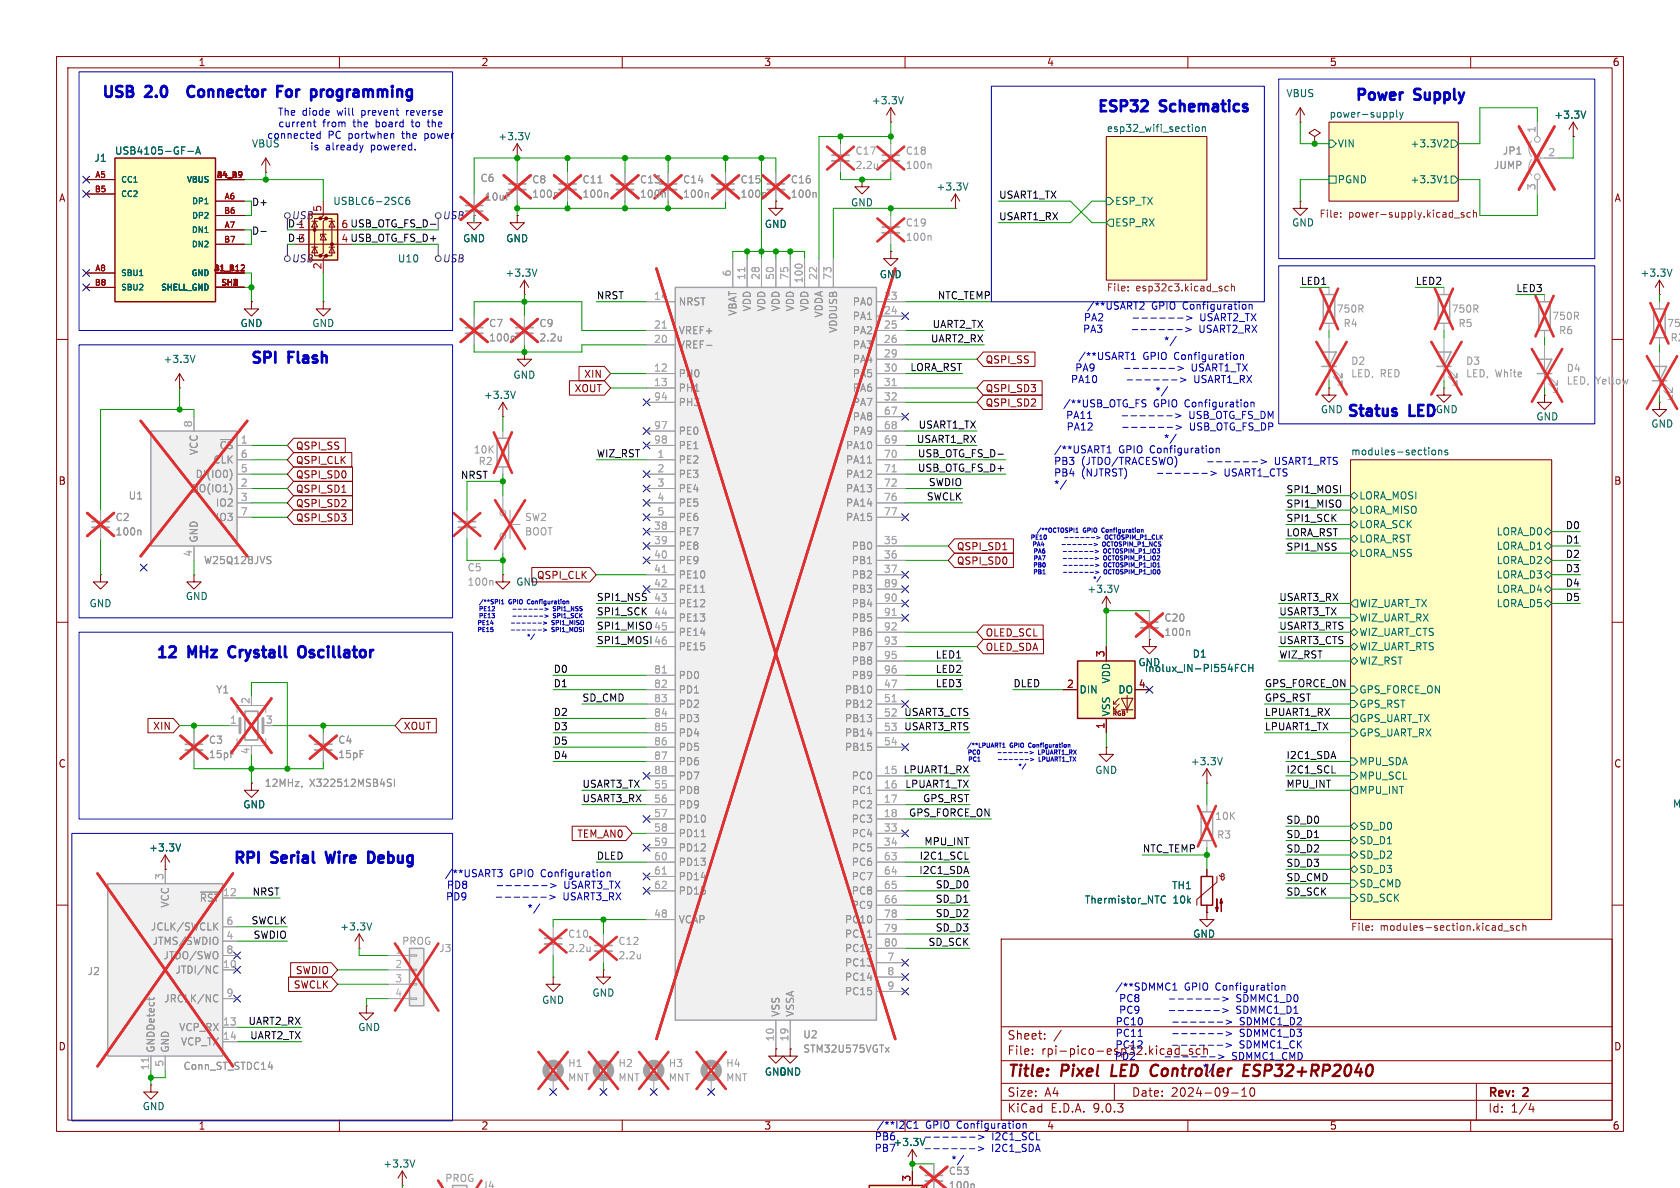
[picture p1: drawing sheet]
<svg xmlns="http://www.w3.org/2000/svg" width="297mm" height="210mm" viewBox="0 0 297 210" stroke-linecap="round" stroke-linejoin="round" font-family="sans-serif">
<defs><g id="words">
<g font-size="2.8" fill="#840000">
<text x="178" y="190.9">Title:</text>
<text x="187.7" y="190.9">Pixel</text>
<text x="197.3" y="190.9">LED</text>
<text x="205.1" y="190.9">Controller</text>
<text x="222.2" y="190.9">ESP32+RP2040</text>
</g>
<g font-size="2.7" fill="#0000c2">
<text x="17.7" y="17.9">USB</text>
<text x="25.9" y="17.9">2.0</text>
<text x="35.4" y="17.9">Connector</text>
<text x="52.2" y="17.9">For</text>
<text x="59.3" y="17.9">programming</text>
<text x="193.6" y="20.5">ESP32</text>
<text x="205.2" y="20.5">Schematics</text>
<text x="239.2" y="18.4">Power</text>
<text x="250.2" y="18.4">Supply</text>
<text x="44" y="64.9">SPI</text>
<text x="51.1" y="64.9">Flash</text>
<text x="237.8" y="74.3">Status</text>
<text x="249.3" y="74.3">LED</text>
<text x="27.3" y="117">12</text>
<text x="33.4" y="117">MHz</text>
<text x="41.6" y="117">Crystall</text>
<text x="55" y="117">Oscillator</text>
<text x="40.9" y="153.3">RPI</text>
<text x="48.1" y="153.3">Serial</text>
<text x="58.9" y="153.3">Wire</text>
<text x="67.3" y="153.3">Debug</text>
</g>
<g font-size="2.1" fill="#840000">
<text x="178" y="184">Sheet:</text>
<text x="178" y="186.7">File:</text>
<text x="178" y="196.9">KiCad</text>
<text x="178" y="194.1">Size:</text>
<text x="184.7" y="194.1">A4</text>
<text x="185.7" y="196.9">E.D.A.</text>
<text x="193.3" y="196.9">9.0.3</text>
<text x="200" y="194.1">Date:</text>
<text x="207" y="194.1">2024-09-10</text>
<text x="263" y="194.3">Rev:</text>
<text x="263" y="196.9">Id:</text>
<text x="267.1" y="196.9">1/4</text>
<text x="269.4" y="194.3">2</text>
</g>
<text font-size="2.1" fill="#0000c2" x="184.1" y="186.7">rpi-pico-esp32.kicad_sch</text>
<g font-size="1.8" fill="#840000">
<text x="35" y="11.9">1</text>
<text x="85" y="11.9">2</text>
<text x="135" y="11.9">3</text>
<text x="185" y="11.9">4</text>
<text x="235" y="11.9">5</text>
<text x="285" y="11.9">6</text>
<text x="10.3" y="35.9">A</text>
<text x="285.3" y="35.9">A</text>
<text x="174.1" y="64.5">QSPI_SS</text>
<text x="101.5" y="69.5">XOUT</text>
<text x="103.2" y="67">XIN</text>
<text x="174.1" y="69.5">QSPI_SD3</text>
<text x="174.1" y="72.1">QSPI_SD2</text>
<text x="52.2" y="79.7">QSPI_SS</text>
<text x="52.2" y="82.2">QSPI_CLK</text>
<text x="10.3" y="85.9">B</text>
<text x="52.2" y="87.3">QSPI_SD1</text>
<text x="52.2" y="84.8">QSPI_SD0</text>
<text x="52.2" y="89.9">QSPI_SD2</text>
<text x="285.3" y="85.9">B</text>
<text x="52.2" y="92.4">QSPI_SD3</text>
<text x="169.1" y="100">QSPI_SD0</text>
<text x="169.1" y="97.5">QSPI_SD1</text>
<text x="91.2" y="103.7">GND</text>
<text x="94.8" y="102.6">QSPI_CLK</text>
<text x="174.1" y="112.7">OLED_SCL</text>
<text x="174.1" y="115.3">OLED_SDA</text>
<text x="27" y="129.2">XIN</text>
<text x="71.3" y="129.2">XOUT</text>
<text x="10.3" y="135.9">C</text>
<text x="285.3" y="135.9">C</text>
<text x="102" y="148.3">TEM_AN0</text>
<text x="52.2" y="172.4">SWDIO</text>
<text x="51.8" y="174.9">SWCLK</text>
<text x="10.3" y="185.9">D</text>
<text x="285.3" y="185.9">D</text>
<text x="35" y="199.9">1</text>
<text x="85" y="199.9">2</text>
<text x="135" y="199.9">3</text>
<text x="185" y="199.9">4</text>
<text x="235" y="199.9">5</text>
<text x="285" y="199.9">6</text>
</g>
<g font-size="1.8" fill="#006464">
<text x="227.3" y="17.4">VBUS</text>
<text x="154" y="18.6">+3.3V</text>
<text x="195.6" y="23.4">esp32_wifi_section</text>
<text x="234.9" y="20.9">power-supply</text>
<text x="274.7" y="21.2">+3.3V</text>
<text x="16.6" y="28.8">J1</text>
<text x="20.2" y="27.5">USB4105-GF-A</text>
<text x="88" y="25">+3.3V</text>
<text x="236.4" y="26.3">VIN</text>
<text x="249.3" y="26.3">+3.3V2</text>
<text x="165.5" y="33.9">+3.3V</text>
<text x="236.4" y="32.6">PGND</text>
<text x="249.3" y="32.6">+3.3V1</text>
<text x="58.8" y="36.4">USBLC6-2SC6</text>
<text x="135.1" y="40.5">GND</text>
<text x="150.3" y="36.7">GND</text>
<text x="197" y="36.4">ESP_TX</text>
<text x="197" y="40.2">ESP_RX</text>
<text x="228.3" y="40.2">GND</text>
<text x="70.2" y="46.6">U10</text>
<text x="81.8" y="43">GND</text>
<text x="89.4" y="43">GND</text>
<text x="89.3" y="49.1">+3.3V</text>
<text x="155.4" y="49.4">GND</text>
<text x="289.9" y="49.1">+3.3V</text>
<text x="42.4" y="58">GND</text>
<text x="55.1" y="58">GND</text>
<text x="28.8" y="64.4">+3.3V</text>
<text x="85.4" y="70.7">+3.3V</text>
<text x="90.7" y="67.2">GND</text>
<text x="233.4" y="73.3">GND</text>
<text x="271.5" y="74.5">GND</text>
<text x="291.8" y="75.8">GND</text>
<text x="238.8" y="80.6">modules-sections</text>
<text x="240.2" y="88.5">LORA_MOSI</text>
<text x="240.2" y="91">LORA_MISO</text>
<text x="240.2" y="93.6">LORA_SCK</text>
<text x="264.5" y="94.8">LORA_D0</text>
<text x="240.2" y="98.7">LORA_NSS</text>
<text x="240.2" y="96.1">LORA_RST</text>
<text x="264.5" y="97.4">LORA_D1</text>
<text x="264.5" y="99.9">LORA_D2</text>
<text x="15.7" y="107.5">GND</text>
<text x="32.7" y="106.3">GND</text>
<text x="192.1" y="105">+3.3V</text>
<text x="240.2" y="107.5">WIZ_UART_TX</text>
<text x="264.5" y="102.5">LORA_D3</text>
<text x="264.5" y="107.5">LORA_D5</text>
<text x="264.5" y="105">LORA_D4</text>
<text x="240.2" y="112.6">WIZ_UART_CTS</text>
<text x="240.2" y="110.1">WIZ_UART_RX</text>
<text x="201.1" y="118">GND</text>
<text x="202.3" y="119">Inolux_IN-PI554FCH</text>
<text x="210.7" y="116.5">D1</text>
<text x="240.2" y="117.7">WIZ_RST</text>
<text x="240.2" y="115.2">WIZ_UART_RTS</text>
<text x="190.8" y="122.8">DIN</text>
<text x="196.4" y="120.9" transform="rotate(-90 196.4 120.9)">VDD</text>
<text x="197.6" y="122.8">DO</text>
<text x="240.2" y="125.3">GPS_RST</text>
<text x="240.2" y="122.8">GPS_FORCE_ON</text>
<text x="196.4" y="126.7" transform="rotate(-90 196.4 126.7)">VSS</text>
<text x="240.2" y="127.9">GPS_UART_TX</text>
<text x="240.2" y="130.4">GPS_UART_RX</text>
<text x="193.5" y="137">GND</text>
<text x="210.4" y="135.5">+3.3V</text>
<text x="240.2" y="135.5">MPU_SDA</text>
<text x="42.9" y="143.1">GND</text>
<text x="240.2" y="140.6">MPU_INT</text>
<text x="240.2" y="138">MPU_SCL</text>
<text x="295.7" y="143">MC</text>
<text x="240.2" y="146.9">SD_D0</text>
<text x="240.2" y="149.5">SD_D1</text>
<text x="26.3" y="150.7">+3.3V</text>
<text x="240.2" y="152">SD_D2</text>
<text x="240.2" y="154.5">SD_D3</text>
<text x="191.7" y="159.9">Thermistor_NTC</text>
<text x="207.1" y="157.4">TH1</text>
<text x="207.4" y="159.9">10k</text>
<text x="240.2" y="157.1">SD_CMD</text>
<text x="240.2" y="159.6">SD_SCK</text>
<text x="60" y="164.7">+3.3V</text>
<text x="210.8" y="166">GND</text>
<text x="95.7" y="177.6">GND</text>
<text x="104.6" y="176.4">GND</text>
<text x="63.2" y="182.5">GND</text>
<text x="135.1" y="190.3">GND</text>
<text x="137.6" y="190.3">GND</text>
<text x="25.1" y="196.4">GND</text>
<text x="155.3" y="203.8">PB7</text>
<text x="157.8" y="202.8">+3.3V</text>
<text x="67.7" y="206.6">+3.3V</text>
</g>
<g font-size="1.8" fill="#0000c2">
<text x="49" y="20.7">The</text>
<text x="49.1" y="22.7">current</text>
<text x="53.4" y="20.7">diode</text>
<text x="57" y="22.7">from</text>
<text x="59.7" y="20.7">will</text>
<text x="62.6" y="22.7">the</text>
<text x="64.2" y="20.7">prevent</text>
<text x="66.7" y="22.7">board</text>
<text x="72.3" y="20.7">reverse</text>
<text x="73.3" y="22.7">to</text>
<text x="76.3" y="22.7">the</text>
<text x="44.4" y="26.3">VBUS</text>
<text x="47.1" y="24.7">connected</text>
<text x="54.7" y="26.8">is</text>
<text x="57.5" y="26.8">already</text>
<text x="58" y="24.7">PC</text>
<text x="61.7" y="24.7">portwhen</text>
<text x="65.7" y="26.8">powered.</text>
<text x="71.4" y="24.7">the</text>
<text x="75.5" y="24.7">power</text>
<text x="192.2" y="59">PA3</text>
<text x="192.3" y="57">PA2</text>
<text x="192.9" y="55">/**USART2</text>
<text x="204.4" y="55">GPIO Configuration</text>
<text x="213.8" y="59">USART2_RX</text>
<text x="213.9" y="57">USART2_TX</text>
<text x="190.8" y="65.9">PA9</text>
<text x="191.3" y="63.8">/**USART1</text>
<text x="202.9" y="63.8">GPIO Configuration</text>
<text x="206.5" y="61.1">*/</text>
<text x="212.4" y="65.9">USART1_TX</text>
<text x="190" y="67.9">PA10</text>
<text x="205" y="70">*/</text>
<text x="212.9" y="67.9">USART1_RX</text>
<text x="187.9" y="72.2">/**USB_OTG_FS</text>
<text x="189.2" y="74.3">PA11</text>
<text x="189.3" y="76.3">PA12</text>
<text x="203.9" y="72.2">GPIO Configuration</text>
<text x="212" y="74.3">USB_OTG_FS_DM</text>
<text x="212.1" y="76.3">USB_OTG_FS_DP</text>
<text x="253.7" y="73.3">GND</text>
<text x="187.1" y="80.4">/**USART1</text>
<text x="187.1" y="82.4">PB3</text>
<text x="192" y="82.4">(JTDO/TRACESWO)</text>
<text x="198.6" y="80.4">GPIO Configuration</text>
<text x="206.5" y="78.4">*/</text>
<text x="215.1" y="82.4">------&gt;</text>
<text x="227.3" y="82.4">USART1_RTS</text>
<text x="187.1" y="84.4">PB4</text>
<text x="187.1" y="86.5">*/</text>
<text x="192" y="84.4">(NJTRST)</text>
<text x="218.4" y="84.4">USART1_CTS</text>
<text x="79" y="155.3">/**USART3</text>
<text x="90.5" y="155.3">GPIO Configuration</text>
<text x="79.6" y="159.4">PD9</text>
<text x="79.7" y="157.3">PD8</text>
<text x="94" y="161.4">*/</text>
<text x="101.3" y="159.4">USART3_RX</text>
<text x="101.5" y="157.3">USART3_TX</text>
<text x="197.3" y="175.3">/**SDMMC1</text>
<text x="198.5" y="177.4">PC8</text>
<text x="198.5" y="179.4">PC9</text>
<text x="209.6" y="175.3">GPIO Configuration</text>
<text x="220.3" y="177.4">SDMMC1_D0</text>
<text x="220.3" y="179.4">SDMMC1_D1</text>
<text x="197.9" y="185.5">PC12</text>
<text x="197.9" y="181.5">PC10</text>
<text x="197.9" y="183.5">PC11</text>
<text x="208.7" y="185.5">------&gt;</text>
<text x="220.9" y="185.5">SDMMC1_CK</text>
<text x="220.9" y="181.5">SDMMC1_D2</text>
<text x="220.9" y="183.5">SDMMC1_D3</text>
<text x="197.8" y="187.6">PD2</text>
<text x="207.4" y="187.6">------&gt;</text>
<text x="213.3" y="189.6">*/</text>
<text x="219.6" y="187.6">SDMMC1_CMD</text>
<text x="155.3" y="199.7">/**I2C1</text>
<text x="155.4" y="201.8">PB6</text>
<text x="164" y="199.7">GPIO Configuration</text>
<text x="177.1" y="203.8">I2C1_SDA</text>
<text x="177.1" y="201.8">I2C1_SCL</text>
</g>
<g font-size="1.8" fill="#aaa">
<text x="271.5" y="23.6" transform="rotate(-90 271.5 23.6)">1</text>
<text x="273.6" y="27.7">2</text>
<text x="271.5" y="33.7" transform="rotate(-90 271.5 33.7)">3</text>
<text x="115.5" y="53.1">14</text>
<text x="129.3" y="49" transform="rotate(-90 129.3 49)">6</text>
<text x="131.8" y="49.6" transform="rotate(-90 131.8 49.6)">11</text>
<text x="134.4" y="49.6" transform="rotate(-90 134.4 49.6)">28</text>
<text x="136.9" y="49.6" transform="rotate(-90 136.9 49.6)">50</text>
<text x="139.4" y="49.6" transform="rotate(-90 139.4 49.6)">75</text>
<text x="142" y="50.2" transform="rotate(-90 142 50.2)">100</text>
<text x="144.5" y="49.6" transform="rotate(-90 144.5 49.6)">22</text>
<text x="147.1" y="49.6" transform="rotate(-90 147.1 49.6)">73</text>
<text x="156.2" y="53.1">23</text>
<text x="115.5" y="58.2">21</text>
<text x="156.2" y="55.6">24</text>
<text x="156.2" y="58.2">25</text>
<text x="115.5" y="60.7">20</text>
<text x="115.5" y="65.8">12</text>
<text x="156.2" y="60.7">26</text>
<text x="156.2" y="63.2">29</text>
<text x="156.2" y="65.8">30</text>
<text x="115.5" y="68.3">13</text>
<text x="115.5" y="70.9">94</text>
<text x="156.2" y="68.3">31</text>
<text x="156.2" y="70.9">32</text>
<text x="34" y="75.6" transform="rotate(-90 34 75.6)">8</text>
<text x="115.5" y="75.9">97</text>
<text x="156.2" y="73.4">67</text>
<text x="156.2" y="75.9">68</text>
<text x="42.5" y="78.5">1</text>
<text x="42.5" y="81">6</text>
<text x="42.5" y="83.6">5</text>
<text x="115.5" y="78.5">98</text>
<text x="116.1" y="81">1</text>
<text x="116.1" y="83.6">2</text>
<text x="156.2" y="78.5">69</text>
<text x="156.2" y="81">70</text>
<text x="156.2" y="83.6">71</text>
<text x="42.5" y="86.1">2</text>
<text x="42.5" y="88.6">3</text>
<text x="116.1" y="86.1">3</text>
<text x="116.1" y="88.6">4</text>
<text x="156.2" y="86.1">72</text>
<text x="156.2" y="88.6">76</text>
<text x="42.5" y="91.2">7</text>
<text x="115.5" y="93.7">38</text>
<text x="116.1" y="91.2">5</text>
<text x="156.2" y="91.2">77</text>
<text x="34" y="98.5" transform="rotate(-90 34 98.5)">4</text>
<text x="115.5" y="96.3">39</text>
<text x="115.5" y="98.8">40</text>
<text x="115.5" y="101.3">41</text>
<text x="156.2" y="96.3">35</text>
<text x="156.2" y="98.8">36</text>
<text x="156.2" y="101.3">37</text>
<text x="115.5" y="103.9">42</text>
<text x="115.5" y="106.4">43</text>
<text x="156.2" y="103.9">89</text>
<text x="156.2" y="106.4">90</text>
<text x="115.5" y="109">44</text>
<text x="115.5" y="111.5">45</text>
<text x="156.2" y="109">91</text>
<text x="156.2" y="111.5">92</text>
<text x="115.5" y="119.1">81</text>
<text x="115.5" y="114">46</text>
<text x="156.2" y="114">93</text>
<text x="156.2" y="116.6">95</text>
<text x="156.2" y="119.1">96</text>
<text x="44.2" y="124.5" transform="rotate(-90 44.2 124.5)">2</text>
<text x="115.5" y="121.7">82</text>
<text x="115.5" y="124.2">83</text>
<text x="156.2" y="121.7">47</text>
<text x="156.2" y="124.2">51</text>
<text x="40.6" y="128">1</text>
<text x="46.9" y="128">3</text>
<text x="115.5" y="126.7">84</text>
<text x="115.5" y="129.3">85</text>
<text x="115.5" y="131.8">86</text>
<text x="156.2" y="126.7">52</text>
<text x="156.2" y="129.3">53</text>
<text x="156.2" y="131.8">54</text>
<text x="44.2" y="133.4" transform="rotate(-90 44.2 133.4)">4</text>
<text x="115.5" y="134.4">87</text>
<text x="115.5" y="136.9">88</text>
<text x="156.2" y="136.9">15</text>
<text x="115.5" y="139.4">55</text>
<text x="115.5" y="142">56</text>
<text x="156.2" y="139.4">16</text>
<text x="156.2" y="142">17</text>
<text x="115.5" y="144.5">57</text>
<text x="115.5" y="147.1">58</text>
<text x="115.5" y="149.6">59</text>
<text x="156.2" y="144.5">18</text>
<text x="156.2" y="147.1">33</text>
<text x="156.2" y="149.6">34</text>
<text x="29" y="155.6" transform="rotate(-90 29 155.6)">3</text>
<text x="115.5" y="152.1">60</text>
<text x="115.5" y="154.7">61</text>
<text x="156.2" y="152.1">63</text>
<text x="156.2" y="154.7">64</text>
<text x="39.3" y="158.5">12</text>
<text x="115.5" y="157.2">62</text>
<text x="156.2" y="157.2">65</text>
<text x="156.2" y="159.8">66</text>
<text x="39.9" y="163.6">6</text>
<text x="39.9" y="166.1">4</text>
<text x="115.5" y="162.3">48</text>
<text x="156.2" y="162.3">78</text>
<text x="156.2" y="164.8">79</text>
<text x="156.2" y="167.4">80</text>
<text x="39.3" y="171.2">10</text>
<text x="39.9" y="168.7">8</text>
<text x="69.8" y="168.7">1</text>
<text x="69.8" y="171.2">2</text>
<text x="69.8" y="173.7">3</text>
<text x="156.8" y="169.9">7</text>
<text x="156.8" y="172.5">8</text>
<text x="39.9" y="176.3">9</text>
<text x="69.8" y="176.3">4</text>
<text x="156.8" y="175">9</text>
<text x="39.3" y="181.4">13</text>
<text x="39.3" y="183.9">14</text>
<text x="136.9" y="184.2" transform="rotate(-90 136.9 184.2)">10</text>
<text x="139.4" y="184.2" transform="rotate(-90 139.4 184.2)">19</text>
<text x="26.4" y="189.3" transform="rotate(-90 26.4 189.3)">11</text>
<text x="29" y="188.7" transform="rotate(-90 29 188.7)">5</text>
<text x="77.4" y="210.6">1</text>
</g>
<g font-size="1.8" fill="#989898">
<text x="151.1" y="27.5">C17</text>
<text x="160" y="27.5">C18</text>
<text x="265.6" y="27.5">JP1</text>
<text x="84.8" y="32.4">C6</text>
<text x="85.6" y="35.7">10uF</text>
<text x="94" y="32.6">C8</text>
<text x="94" y="35.2">100n</text>
<text x="102.9" y="35.2">100n</text>
<text x="102.9" y="32.6">C11</text>
<text x="113" y="35.2">100n</text>
<text x="113" y="32.6">C13</text>
<text x="120.7" y="35.2">100n</text>
<text x="120.7" y="32.6">C14</text>
<text x="130.8" y="35.2">100n</text>
<text x="130.8" y="32.6">C15</text>
<text x="139.7" y="35.2">100n</text>
<text x="139.7" y="32.6">C16</text>
<text x="151.1" y="30.1">2.2u</text>
<text x="160" y="30.1">100n</text>
<text x="264" y="30.1">JUMP</text>
<text x="160" y="40.2">C19</text>
<text x="160" y="42.8">100n</text>
<text x="86.4" y="58">C7</text>
<text x="95.3" y="58">C9</text>
<text x="119.9" y="54.2">NRST</text>
<text x="119.9" y="59.3">VREF+</text>
<text x="130.4" y="55.9" transform="rotate(-90 130.4 55.9)">VBAT</text>
<text x="132.9" y="55.1" transform="rotate(-90 132.9 55.1)">VDD</text>
<text x="135.5" y="55.1" transform="rotate(-90 135.5 55.1)">VDD</text>
<text x="138" y="55.1" transform="rotate(-90 138 55.1)">VDD</text>
<text x="140.6" y="55.1" transform="rotate(-90 140.6 55.1)">VDD</text>
<text x="143.1" y="55.1" transform="rotate(-90 143.1 55.1)">VDD</text>
<text x="145.6" y="56.2" transform="rotate(-90 145.6 56.2)">VDDA</text>
<text x="148.2" y="58.9" transform="rotate(-90 148.2 58.9)">VDDUSB</text>
<text x="150.7" y="54.2">PA0</text>
<text x="150.7" y="56.7">PA1</text>
<text x="150.7" y="59.3">PA2</text>
<text x="236.2" y="55.5">750R</text>
<text x="237.4" y="58">R4</text>
<text x="256.5" y="55.5">750R</text>
<text x="257.7" y="58">R5</text>
<text x="274.3" y="56.7">750R</text>
<text x="275.5" y="59.3">R6</text>
<text x="294.6" y="58">750R</text>
<text x="86.4" y="60.6">100n</text>
<text x="95.3" y="60.6">2.2u</text>
<text x="119.9" y="61.8">VREF-</text>
<text x="150.7" y="61.8">PA3</text>
<text x="150.7" y="64.4">PA4</text>
<text x="238.8" y="64.7">D2</text>
<text x="259.1" y="64.7">D3</text>
<text x="276.9" y="66">D4</text>
<text x="295.2" y="60.6">R24</text>
<text x="119.9" y="66.9">PH0</text>
<text x="119.9" y="69.4">PH1</text>
<text x="119.9" y="72">PH3</text>
<text x="150.7" y="66.9">PA5</text>
<text x="150.7" y="69.4">PA6</text>
<text x="150.7" y="72">PA7</text>
<text x="238.8" y="66.9">LED,</text>
<text x="244" y="66.9">RED</text>
<text x="259.1" y="66.9">LED,</text>
<text x="264.3" y="66.9">White</text>
<text x="276.9" y="68.2">LED,</text>
<text x="282.1" y="68.2">Yellow</text>
<text x="119.9" y="77.1">PE0</text>
<text x="150.7" y="74.5">PA8</text>
<text x="150.7" y="77.1">PA9</text>
<text x="35.2" y="80.5" transform="rotate(-90 35.2 80.5)">VCC</text>
<text x="37.6" y="82.1">CLK</text>
<text x="38.7" y="79.6">~{CS}</text>
<text x="83.7" y="80.4">10K</text>
<text x="84.5" y="82.4">R2</text>
<text x="119.9" y="79.6">PE1</text>
<text x="119.9" y="82.1">PE2</text>
<text x="149.5" y="79.6">PA10</text>
<text x="149.5" y="82.1">PA11</text>
<text x="22.6" y="88.5">U1</text>
<text x="33.8" y="87.2">DO(IO1)</text>
<text x="34.5" y="84.7">DI(IO0)</text>
<text x="38.1" y="89.8">IO2</text>
<text x="119.9" y="84.7">PE3</text>
<text x="119.9" y="87.2">PE4</text>
<text x="119.9" y="89.8">PE5</text>
<text x="149.5" y="84.7">PA12</text>
<text x="149.5" y="87.2">PA13</text>
<text x="149.5" y="89.8">PA14</text>
<text x="20.3" y="92.3">C2</text>
<text x="20.3" y="94.8">100n</text>
<text x="38.1" y="92.3">IO3</text>
<text x="92.7" y="92.3">SW2</text>
<text x="92.7" y="94.8">BOOT</text>
<text x="119.9" y="92.3">PE6</text>
<text x="119.9" y="94.8">PE7</text>
<text x="149.5" y="92.3">PA15</text>
<text x="35.2" y="96" transform="rotate(-90 35.2 96)">GND</text>
<text x="36" y="99.9">W25Q128JVS</text>
<text x="82.6" y="101.2">C5</text>
<text x="119.9" y="97.4">PE8</text>
<text x="119.9" y="99.9">PE9</text>
<text x="150.5" y="97.4">PB0</text>
<text x="150.5" y="99.9">PB1</text>
<text x="82.6" y="103.7">100n</text>
<text x="119.9" y="102.5">PE10</text>
<text x="119.9" y="105">PE11</text>
<text x="119.9" y="107.5">PE12</text>
<text x="150.5" y="102.5">PB2</text>
<text x="150.5" y="105">PB3</text>
<text x="150.5" y="107.5">PB4</text>
<text x="119.9" y="110.1">PE13</text>
<text x="119.9" y="112.6">PE14</text>
<text x="150.5" y="110.1">PB5</text>
<text x="150.5" y="112.6">PB6</text>
<text x="205.7" y="112.6">100n</text>
<text x="205.7" y="110.1">C20</text>
<text x="119.9" y="115.2">PE15</text>
<text x="150.5" y="115.2">PB7</text>
<text x="150.5" y="117.7">PB8</text>
<text x="38.1" y="122.8">Y1</text>
<text x="119.9" y="120.2">PD0</text>
<text x="119.9" y="122.8">PD1</text>
<text x="119.9" y="125.3">PD2</text>
<text x="149.3" y="122.8">PB10</text>
<text x="149.3" y="125.3">PB12</text>
<text x="150.5" y="120.2">PB9</text>
<text x="36.8" y="131.7">C3</text>
<text x="59.7" y="131.7">C4</text>
<text x="119.9" y="127.9">PD3</text>
<text x="119.9" y="130.4">PD4</text>
<text x="149.3" y="127.9">PB13</text>
<text x="149.3" y="130.4">PB14</text>
<text x="36.8" y="134.2">15pF</text>
<text x="59.7" y="134.2">15pF</text>
<text x="119.9" y="132.9">PD5</text>
<text x="119.9" y="135.5">PD6</text>
<text x="149.3" y="132.9">PB15</text>
<text x="46.7" y="139.3">12MHz,</text>
<text x="54.7" y="139.3">X322512MSB4SI</text>
<text x="119.9" y="138">PD7</text>
<text x="119.9" y="140.6">PD8</text>
<text x="119.9" y="143.1">PD9</text>
<text x="150.5" y="138">PC0</text>
<text x="150.5" y="140.6">PC1</text>
<text x="150.5" y="143.1">PC2</text>
<text x="119.9" y="145.6">PD10</text>
<text x="119.9" y="148.2">PD11</text>
<text x="150.5" y="145.6">PC3</text>
<text x="150.5" y="148.2">PC4</text>
<text x="214.7" y="145.1">10K</text>
<text x="215.1" y="148.4">R3</text>
<text x="119.9" y="150.7">PD12</text>
<text x="119.9" y="153.3">PD13</text>
<text x="119.9" y="155.8">PD14</text>
<text x="150.5" y="150.7">PC5</text>
<text x="150.5" y="153.3">PC6</text>
<text x="150.5" y="155.8">PC7</text>
<text x="30.1" y="160.5" transform="rotate(-90 30.1 160.5)">VCC</text>
<text x="35.2" y="159.6">~{RST}</text>
<text x="119.9" y="158.3">PD15</text>
<text x="150.5" y="158.3">PC8</text>
<text x="150.5" y="160.9">PC9</text>
<text x="26.6" y="164.7">JCLK/SWCLK</text>
<text x="26.9" y="167.2">JTMS/SWDIO</text>
<text x="71" y="167.2">PROG</text>
<text x="100.3" y="166">C10</text>
<text x="109.2" y="167.2">C12</text>
<text x="119.9" y="163.4">VCAP</text>
<text x="149.3" y="163.4">PC10</text>
<text x="149.3" y="166">PC11</text>
<text x="15.4" y="172.6">J2</text>
<text x="28.8" y="169.8">JTDO/SWO</text>
<text x="30.9" y="172.3">JTDI/NC</text>
<text x="77.5" y="168.5">J3</text>
<text x="100.3" y="168.5">2.2u</text>
<text x="109.2" y="169.8">2.2u</text>
<text x="149.3" y="168.5">PC12</text>
<text x="149.3" y="171">PC13</text>
<text x="149.3" y="173.6">PC14</text>
<text x="28.9" y="177.4">JRCLK/NC</text>
<text x="138" y="179.8" transform="rotate(-90 138 179.8)">VSS</text>
<text x="140.6" y="179.8" transform="rotate(-90 140.6 179.8)">VSSA</text>
<text x="149.3" y="176.1">PC15</text>
<text x="31.6" y="182.5">VCP_RX</text>
<text x="31.9" y="185">VCP_TX</text>
<text x="141.9" y="183.7">U2</text>
<text x="27.5" y="186.2" transform="rotate(-90 27.5 186.2)">GNDDetect</text>
<text x="30.1" y="186.2" transform="rotate(-90 30.1 186.2)">GND</text>
<text x="32.3" y="189.3">Conn_ST_STDC14</text>
<text x="100.3" y="191.4">MNT</text>
<text x="100.3" y="188.8">H1</text>
<text x="109.2" y="191.4">MNT</text>
<text x="109.2" y="188.8">H2</text>
<text x="118.1" y="191.4">MNT</text>
<text x="118.1" y="188.8">H3</text>
<text x="128.3" y="191.4">MNT</text>
<text x="128.3" y="188.8">H4</text>
<text x="141.9" y="186.3">STM32U575VGTx</text>
<text x="78.6" y="209.1">PROG</text>
<text x="167.6" y="207.9">C53</text>
<text x="168.9" y="205.9">*/</text>
<text x="85.2" y="210.4">J4</text>
<text x="167.6" y="210.4">100n</text>
</g>
<g font-size="1.8" fill="#0f0f0f">
<text x="176.5" y="35.2">USART1_TX</text>
<text x="44.4" y="41.6">D-</text>
<text x="44.4" y="36.5">D+</text>
<text x="60.3" y="40.4">6 USB_OTG_FS_D-</text>
<text x="176.5" y="39">USART1_RX</text>
<text x="60.3" y="42.9">4 USB_OTG_FS_D+</text>
<text x="105.4" y="53">NRST</text>
<text x="165.7" y="53">NTC_TEMP</text>
<text x="229.9" y="50.5">LED1</text>
<text x="250.2" y="50.5">LED2</text>
<text x="268" y="51.7">LED3</text>
<text x="164.8" y="58.1">UART2_TX</text>
<text x="160.8" y="65.7">LORA_RST</text>
<text x="164.5" y="60.6">UART2_RX</text>
<text x="162.3" y="75.9">USART1_TX</text>
<text x="105.4" y="80.9">WIZ_RST</text>
<text x="162" y="78.4">USART1_RX</text>
<text x="162.2" y="83.5">USB_OTG_FS_D+</text>
<text x="162.2" y="80.9">USB_OTG_FS_D-</text>
<text x="81.4" y="84.7">NRST</text>
<text x="163.7" y="88.6">SWCLK</text>
<text x="164.1" y="86">SWDIO</text>
<text x="227.3" y="87.3">SPI1_MOSI</text>
<text x="227.3" y="89.8">SPI1_MISO</text>
<text x="227.3" y="94.9">LORA_RST</text>
<text x="227.3" y="92.4">SPI1_SCK</text>
<text x="276.7" y="93.6">D0</text>
<text x="227.3" y="97.4">SPI1_NSS</text>
<text x="276.7" y="101.3">D3</text>
<text x="276.7" y="98.7">D2</text>
<text x="276.7" y="96.2">D1</text>
<text x="105.4" y="106.3">SPI1_NSS</text>
<text x="226.1" y="106.3">USART3_RX</text>
<text x="276.7" y="103.8">D4</text>
<text x="276.7" y="106.3">D5</text>
<text x="105.4" y="114">SPI1_MOSI 46</text>
<text x="105.4" y="111.4">SPI1_MISO 45</text>
<text x="105.4" y="108.9">SPI1_SCK</text>
<text x="226.1" y="111.4">USART3_RTS</text>
<text x="226.1" y="108.9">USART3_TX</text>
<text x="226.1" y="114">USART3_CTS</text>
<text x="97.8" y="119">D0</text>
<text x="165.3" y="119">LED2</text>
<text x="165.3" y="116.5">LED1</text>
<text x="226.1" y="116.5">WIZ_RST</text>
<text x="97.8" y="121.6">D1</text>
<text x="102.9" y="124.1">SD_CMD</text>
<text x="165.3" y="121.6">LED3</text>
<text x="179.1" y="121.6">DLED</text>
<text x="223.5" y="124.1">GPS_RST</text>
<text x="223.5" y="121.6">GPS_FORCE_ON</text>
<text x="97.8" y="129.2">D3</text>
<text x="97.8" y="126.7">D2</text>
<text x="97.8" y="131.7">D5</text>
<text x="159.8" y="129.2">USART3_RTS</text>
<text x="159.8" y="126.7">USART3_CTS</text>
<text x="223.5" y="129.2">LPUART1_TX</text>
<text x="223.5" y="126.7">LPUART1_RX</text>
<text x="97.8" y="134.3">D4</text>
<text x="159.6" y="136.8">LPUART1_RX</text>
<text x="227.3" y="134.3">I2C1_SDA</text>
<text x="227.3" y="136.8">I2C1_SCL</text>
<text x="102.9" y="139.4">USART3_TX</text>
<text x="102.9" y="141.9">USART3_RX</text>
<text x="159.9" y="139.4">LPUART1_TX</text>
<text x="163.1" y="141.9">GPS_RST</text>
<text x="227.3" y="139.4">MPU_INT</text>
<text x="160.6" y="144.4">GPS_FORCE_ON</text>
<text x="163.3" y="149.5">MPU_INT</text>
<text x="227.3" y="145.7">SD_D0</text>
<text x="227.3" y="148.2">SD_D1</text>
<text x="105.4" y="152.1">DLED</text>
<text x="162.4" y="154.6">I2C1_SDA</text>
<text x="162.5" y="152.1">I2C1_SCL</text>
<text x="201.9" y="150.8">NTC_TEMP</text>
<text x="227.3" y="150.8">SD_D2</text>
<text x="227.3" y="155.9">SD_CMD</text>
<text x="227.3" y="153.3">SD_D3</text>
<text x="44.5" y="158.4">NRST</text>
<text x="165.3" y="157.1">SD_D0</text>
<text x="165.3" y="159.7">SD_D1</text>
<text x="227.3" y="158.4">SD_SCK</text>
<text x="44.4" y="163.5">SWCLK</text>
<text x="44.7" y="166">SWDIO</text>
<text x="164.1" y="167.3">SD_SCK</text>
<text x="165.3" y="164.8">SD_D3</text>
<text x="165.3" y="162.2">SD_D2</text>
<text x="43.8" y="181.3">UART2_RX</text>
<text x="44.1" y="183.8">UART2_TX</text>
</g>
<g font-size="1.8" fill="#009600">
<text x="50.8" y="40.3">D-1</text>
<text x="50.8" y="42.8">D+3</text>
</g>
<g font-size="1.8" fill="#840084">
<text x="51.5" y="39">USB</text>
<text x="56.9" y="37.5" transform="rotate(-90 56.9 37.5)">5</text>
<text x="78.2" y="39">USB</text>
<text x="51.5" y="46.6">USB</text>
<text x="78.2" y="46.6">USB</text>
</g>
<g font-size="1.8" fill="#725600">
<text x="233.2" y="38.8">File:</text>
<text x="238.4" y="38.8">power-supply.kicad_sch</text>
<text x="195.6" y="51.8">File:</text>
<text x="200.8" y="51.8">esp32c3.kicad_sch</text>
<text x="238.8" y="164.9">File:</text>
<text x="244" y="164.9">modules-section.kicad_sch</text>
</g>
<g font-size="1.8" fill="#a90000">
<text x="56.9" y="47.7" transform="rotate(-90 56.9 47.7)">2</text>
<text x="195.3" y="116.3" transform="rotate(-90 195.3 116.3)">3</text>
<text x="188.5" y="121.7">2</text>
<text x="201.2" y="121.7">4</text>
<text x="195.3" y="129" transform="rotate(-90 195.3 129)">1</text>
<text x="161" y="209" transform="rotate(-90 161 209)">3</text>
</g>
<g font-size="1.4" fill="#a90000">
<text x="16.7" y="34">B5</text>
<text x="16.7" y="31.5">A5</text>
<text x="38.2" y="31.5">A4_B9</text>
<text x="38.2" y="31.5">B</text>
<text x="39.6" y="35.3">A6</text>
<text x="40.7" y="31.5">A</text>
<text x="39.5" y="37.8">B6</text>
<text x="39.6" y="40.4">A7</text>
<text x="39.5" y="42.9">B7</text>
<text x="16.7" y="50.5">B8</text>
<text x="16.7" y="48">A8</text>
<text x="37.7" y="48">A1_B12</text>
<text x="37.7" y="48">B</text>
<text x="39" y="50.5">SH1</text>
<text x="40.2" y="48">A</text>
<text x="41" y="50.5">2</text>
</g>
<g font-size="1.4" fill="#006464">
<text x="21.3" y="32.5">CC1</text>
<text x="21.3" y="35">CC2</text>
<text x="32.9" y="32.5">VBUS</text>
<text x="33.8" y="41.4">DN1</text>
<text x="33.8" y="36.3">DP1</text>
<text x="33.8" y="38.8">DP2</text>
<text x="33.8" y="43.9">DN2</text>
<text x="21.3" y="49">SBU1</text>
<text x="21.3" y="51.5">SBU2</text>
<text x="28.4" y="51.5">SHELL_GND</text>
<text x="33.7" y="49">GND</text>
</g>
<g font-size="1.1" fill="#0000c2">
<text x="183.1" y="94.4">/**OCTOSPI1</text>
<text x="183.3" y="95.6">PE10</text>
<text x="191.5" y="94.4">GPIO</text>
<text x="195.1" y="94.4">Configuration</text>
<text x="198.1" y="95.6">OCTOSPIM_P1_CLK</text>
<text x="183.6" y="96.8">PA4</text>
<text x="183.7" y="100.5">PB0</text>
<text x="183.7" y="101.7">PB1</text>
<text x="183.8" y="98">PA6</text>
<text x="183.8" y="99.3">PA7</text>
<text x="197.7" y="96.8">OCTOSPIM_P1_NCS</text>
<text x="197.9" y="98">OCTOSPIM_P1_IO3</text>
<text x="197.9" y="99.3">OCTOSPIM_P1_IO2</text>
<text x="197.9" y="100.5">OCTOSPIM_P1_IO1</text>
<text x="197.9" y="101.7">OCTOSPIM_P1_IO0</text>
<text x="84.5" y="107">/**SPI1</text>
<text x="90" y="107">GPIO</text>
<text x="93.5" y="107">Configuration</text>
<text x="85.5" y="110.7">PE14</text>
<text x="85.5" y="111.9">PE15</text>
<text x="85.7" y="108.2">PE12</text>
<text x="85.7" y="109.5">PE13</text>
<text x="100.3" y="110.7">SPI1_MISO</text>
<text x="100.3" y="111.9">SPI1_MOSI</text>
<text x="100.6" y="108.2">SPI1_NSS</text>
<text x="100.6" y="109.5">SPI1_SCK</text>
<text x="171.4" y="132.4">/**LPUART1</text>
<text x="172.2" y="133.6">PC0</text>
<text x="172.2" y="134.8">PC1</text>
<text x="179.2" y="132.4">GPIO</text>
<text x="182.7" y="132.4">Configuration</text>
<text x="186.3" y="133.6">LPUART1_RX</text>
<text x="186.4" y="134.8">LPUART1_TX</text>
</g>
<text font-size="1.1" fill="#840000" x="196.6" y="126.7">RGB</text>
</g></defs>
<g fill="none" stroke="#840000" stroke-width=".18">
<path d="M10 10h277v190h-277zM12 12h273v186h-273zM60 10v2M110 10v2M160 10v2M210 10v2M260 10v2M195.6 24.1h17.8v25.4h-17.8zM234.9 21.6h22.9v14h-22.9zM10 60h2M285 60h2M238.8 81.3h35.5v81.3h-35.5z"/>
<path d="M10 110h2M285 110h2M10 160h2M177 166h108v32h-108zM285 160h2M60 198v2M110 198v2M177 194.5h108M177 191.5h108M177 187.5h108M177 181.5h108M182.5 186.3v.1"/>
<path d="M182.5 185.5v.1M184.7 183.6v.1M184.7 182.8v.1M187.6 182.1l-1.3 2M197 191.5v3M208.3 185.4l-.4 .1-.2 .2M208.5 184.9v1.5M210 198v2M212.8 184.9v1.5M213.5 185.6v.8M217.7 193.2h1.2M219.5 193.8h.9"/>
<path d="M219.5 192.7l.5-.4v1.5M221.1 192.4l.2-.1a.81 .81 0 0 1 .6 .6 .81 .81 0 0 1-.3 .8l-.1 .1a.81 .81 0 0 1-.4-1.4zM260 198v2M261 191.5v6.5M270.7 195l-.4 1.1h.9M271 195.6v1"/>
</g>
<path d="M196.7 188.2l-.3 2h1M204.4 188.2l-.5 .1M204.5 190.1l-.5 .1M219.9 189.2h.7M220 188.2l-.2 2h.9" fill="none" stroke="#840000" stroke-width=".4"/>
<g fill="#ffffc2" stroke="#ffffc2" stroke-width=".18">
<path d="M195.6 24.1h17.8v25.4h-17.8z"/>
<path d="M234.9 21.6h22.9v14h-22.9z"/>
<path d="M238.8 81.3h35.5v81.3h-35.5z"/>
</g>
<g fill="none" stroke="#006464" stroke-width=".18">
<path d="M245.9 19.9h.3l.2 .2-.1 .5-.4 .1M246.9 19.4v1.1l.2 .2M247.4 19.9l.3 .8M248.1 19.9l-.4 .8M195.6 34.9h.6l.6 .7-.6 .6h-.6zM195.6 39.4l.6-.7h.6v1.3h-.6zM211.4 22.5l.2-.1 .3 .1 .1 .5-.1 .2-.3 .1-.2-.2zM212.6 22.5l.1-.1 .3 .1 .1 .8M212.6 22.4v.9M234.9 24.8h.7l.6 .6-.6 .6h-.7zM234.9 31.1h1.3v1.3h-1.3zM247.7 20.7l-.3 .4"/>
<path d="M255.3 32.3h.7M255.3 31.4l.3-.3v1.2M255.3 24.8l.5-.1 .2 .4-.8 .9h.8M256.5 24.8h.7l.6 .6-.6 .6h-.7zM256.5 31.1h.7l.6 .7-.6 .6h-.7zM253.2 79.7l.2-.1 .3 .1 .1 .5-.1 .1-.3 .1-.2-.1zM254.3 79.7l.2-.1h.3l.1 .8M254.3 79.6v.8M255.9 79.6h-.3l-.2 .1 .1 .2 .4 .1v.3h-.5M238.8 97.8l.6-.6 .6 .6-.6 .6zM238.8 90.2l.6-.7 .6 .7-.6 .6zM238.8 95.3l.6-.7 .6 .7-.6 .6z"/>
<path d="M238.8 92.7l.6-.6 .6 .6-.6 .6zM238.8 87.6l.6-.6 .6 .6-.6 .7zM273 94l.7-.7 .6 .7-.6 .6zM273 96.5l.7-.6 .6 .6-.6 .7zM273 99.1l.7-.7 .6 .7-.6 .6zM238.8 111.8l.6-.7 .6 .7-.6 .6zM238.8 108.6h.6l.6 .6-.6 .7h-.6zM238.8 116.8l.6-.6 .6 .6-.6 .7zM238.8 106.7l.6-.7h.6v1.3h-.6zM238.8 114.3l.6-.6 .6 .6-.6 .6zM273 106.7l.7-.7 .6 .7-.6 .6zM273 104.1l.7-.6 .6 .6-.6 .7z"/>
<path d="M273.7 101l.6 .6-.6 .6-.7-.6zM238.8 123.8h.6l.6 .7-.6 .6h-.6zM238.8 128.9h.6l.6 .6-.6 .7h-.6zM238.8 136.5h.6l.6 .7-.6 .6h-.6zM238.8 134h.6l.6 .6-.6 .7h-.6zM238.8 121.3h.6l.6 .6-.6 .7h-.6zM239.4 126.4h.6v1.2h-.6l-.6-.6zM239.4 139.1h.6v1.2h-.6l-.6-.6zM238.8 146.1l.6-.7 .6 .7-.6 .6zM238.8 148.6l.6-.6 .6 .6-.6 .6zM238.8 151.1l.6-.6 .6 .6-.6 .7zM238.8 155.6h.6l.6 .6-.6 .6h-.6z"/>
<path d="M238.8 153.7l.6-.7 .6 .7-.6 .6zM238.8 158.1h.6l.6 .7-.6 .6h-.6z"/>
</g>
<g fill="none" stroke="#725600" stroke-width=".18">
<path d="M237 38.3v.1M237 37.6v.1M257.1 38.5h1M258.8 37.6h-.3l-.2 .1 .1 .2 .4 .1v.3h-.5M259.9 37.6h-.3l-.3 .2 .2 .5h.4M260.5 37.7l.2-.1h.3v.8M260.5 37.1v1.3M199.4 51.3v.1M199.4 50.7v.1M217.1 50.7l-.3-.1-.3 .2 .2 .6h.4M217.7 50.7l.2-.1 .3 .1v.7M217.7 50.2v1.2"/>
<path d="M242.6 164.3v.2M242.6 163.7v.1M265.8 164.6h1M267.5 163.7l-.3-.1-.2 .2 .1 .2 .4 .1v.3h-.5M268.7 163.7l-.4-.1-.2 .3 .1 .5h.5M269.2 163.7l.2-.1 .3 .1 .1 .8M269.2 163.2v1.3"/>
</g>
<path d="M190.5 116.8h10.2v10.2h-10.2z" fill="#ffffc2"/>
<g fill="none" stroke="#840000" stroke-width=".18">
<path d="M195.6 114.3v2.5M203.2 113v1.3h1.3l-1.3 1.3-1.3-1.3h1.3M203.2 113h.1M188 121.9h2.5M195.6 132.1v1.3h1.2l-1.2 1.2-1.3-1.2h1.3M195.6 132.1h.1M195.6 127v2.5M196.8 124.5h.6M196.8 125.5h.6M197.9 123.4l-1.1 1.1v-.5M197.9 124.5l-1.1 1v-.5M198.2 123.4h2.1l-1 2.1z"/>
<path d="M198.2 125.5h2.1M199.3 122.9v3.1M200.7 121.9h2.5M213.4 138.4h.1M213.4 135.9l.7 1.3M213.4 135.9l-.8 1.3M213.4 135.9v2.5M63.5 167.6h.1M63.5 165.1l-.8 1.3M63.5 165.1l.8 1.3M63.5 165.1v2.5M64.8 177.8v1.3h1.2l-1.2 1.2-1.3-1.2h1.3"/>
<path d="M64.8 177.8h.1"/>
</g>
<path d="M190.5 116.8h10.2v10.2h-10.2z" fill="none" stroke="#840000" stroke-width=".25"/>
<path d="M220.2 117.6a.6 .6 0 0 0-.8 .4 .6 .6 0 0 0 .6 .7l.2-.1M220.8 117.5v1.2M220.8 118.1h.7M221.5 117.5v1.2M216.1 133.9l-.4 1.3M65.7 163.1l-.4 1.3" fill="none" stroke="#006464" stroke-width=".18"/>
<path d="M201.7 110h3" fill="none" stroke="#a1a1a1" stroke-width=".3"/>
<path d="M201.7 111h3" fill="none" stroke="#a1a1a1" stroke-width=".33"/>
<path d="M203.2 108v2M203.2 111v2M213.4 142.2v1.3M213.4 148.6v1.3M106.7 190.5v2.5M115.6 190.5v2.5M125.7 190.5v2.5" fill="none" stroke="#a1a1a1" stroke-width=".18"/>
<path d="M210.1 111.5l.2 .2v.6" fill="none" stroke="#989898" stroke-width=".18"/>
<path d="M200.8 108.5l4.8 4M205.6 108.5l-4.8 4M211.8 142.5l3.2 7.1M215 142.5l-3.2 7.1M104.1 186l5.2 6.5M109.3 186l-5.2 6.5M113 186l5.2 6.5M118.2 186l-5.2 6.5M123.1 186l5.2 6.5M128.3 186l-5.2 6.5" fill="none" stroke="#e12e31" stroke-width=".46"/>
<g fill="none" stroke="#a1a1a1" stroke-width="1.3">
<circle cx="106.7" cy="189.2" r="1.27"/>
<circle cx="115.6" cy="189.2" r="1.27"/>
<circle cx="125.7" cy="189.2" r="1.27"/>
</g>
<path d="M212.3 143.5h2.1v5.1h-2.1z" fill="none" stroke="#a1a1a1" stroke-width=".25"/>
<path d="M72.4 167.6h2.5v10.2h-2.5z" fill="#f0f0f0"/>
<path d="M72.4 167.6h2.5v10.2h-2.5z" fill="none" stroke="#a1a1a1" stroke-width=".25"/>
<g fill="none" stroke="#a1a1a1" stroke-width=".18">
<path d="M118.1 30.5v2M118.1 33.5v2.1M128.3 30.5v2M128.3 33.5v2.1M137.2 30.5v2M137.2 33.5v2.1M157.5 25.4v2M157.5 28.4v2.1M68.6 168.9h3.8M68.6 171.5h3.8M68.6 174h3.8M68.6 176.5h3.8"/>
<path d="M72.4 168.8h1.3v.2h-1.3zM72.4 171.3h1.3v.3h-1.3zM72.4 173.9h1.3v.2h-1.3zM72.4 176.4h1.3v.3h-1.3z"/>
</g>
<path d="M115.7 31l4.8 4M120.5 31l-4.8 4M125.9 31l4.7 4M130.6 31l-4.7 4M134.8 31l4.7 4M139.5 31l-4.7 4M155.1 25.9l4.7 4.1M159.8 25.9l-4.7 4.1M69.8 166.8l7.7 11.9M77.5 166.8l-7.7 11.9" fill="none" stroke="#e12e31" stroke-width=".46"/>
<g fill="none" stroke="#840000" stroke-width=".18">
<path d="M157.5 19.1l-.8 1.2M157.5 19.1l.7 1.2M157.5 19.1v2.5M91.4 38.1v1.3h1.3l-1.3 1.2-1.2-1.2h1.2M91.4 38.1h.1M137.2 35.6v1.2h1.2l-1.2 1.3-1.3-1.3h1.3M137.2 35.6h.1M157.5 21.6h.1M195.6 108h.1M195.6 105.4l-.8 1.3M195.6 105.4l.7 1.3M195.6 105.4v2.6"/>
<path d="M26.7 191.8v1.2h1.2l-1.2 1.3-1.3-1.3h1.3M26.7 191.8h.1M71.1 209.6h.1M71.1 207l-.7 1.3M71.1 207l.8 1.3M71.1 207v2.6"/>
</g>
<path d="M159.7 17.1l-.4 1.3M197.8 103.4l-.4 1.3M73.3 205l-.4 1.3" fill="none" stroke="#006464" stroke-width=".18"/>
<path d="M116.6 32.5h3M126.7 32.5h3.1M135.6 32.5h3.1M156 27.4h3" fill="none" stroke="#a1a1a1" stroke-width=".3"/>
<path d="M116.6 33.5h3M126.7 33.5h3.1M135.6 33.5h3.1M156 28.4h3" fill="none" stroke="#a1a1a1" stroke-width=".33"/>
<path d="M125.1 34l.1 .2v.7M135.2 34l.2 .2v.7M144.1 34l.2 .2v.7M164.4 28.9l.2 .2v.7" fill="none" stroke="#989898" stroke-width=".18"/>
<path d="M80 209.6h2.5v.5h-2.5z" fill="#f0f0f0"/>
<path d="M80 210.1v-.5h2.5v.5" fill="none" stroke="#a1a1a1" stroke-width=".25"/>
<path d="M155.1 38.6l4.7 4.1M159.8 38.6l-4.7 4.1M15.4 90.7l4.7 4M20.1 90.7l-4.7 4M95.4 164.4l4.8 4M100.2 164.4l-4.8 4M104.3 165.6l4.7 4.1M109 165.6l-4.7 4.1M77.4 208.7l.9 1.4M85.1 208.7l-.9 1.4" fill="none" stroke="#e12e31" stroke-width=".46"/>
<path d="M156 40.1h3M16.3 92.2h3M96.3 165.9h3M105.2 167.1h3" fill="none" stroke="#a1a1a1" stroke-width=".3"/>
<path d="M156 41.1h3M16.3 93.2h3M96.3 166.9h3M105.2 168.1h3" fill="none" stroke="#a1a1a1" stroke-width=".33"/>
<path d="M157.5 38.1v2M157.5 41.1v2.1M17.8 90.2v2M17.8 93.2v2.1M97.8 163.8v2.1M97.8 166.9v2M106.7 165.1v2M106.7 168.1v2.1" fill="none" stroke="#a1a1a1" stroke-width=".18"/>
<path d="M164.4 41.6l.2 .2v.7M24.7 93.7l.2 .2v.7M104.3 167.4v.8M104.3 168.1v.1M113.2 168.6v.9M113.2 169.4h-.1" fill="none" stroke="#989898" stroke-width=".18"/>
<path d="M152.4 31.8v1.2h1.3l-1.3 1.3-1.3-1.3h1.3M152.4 31.8h.1M88.9 73.7h.1M88.9 71.1l-.8 1.3M88.9 71.1l.8 1.3M88.9 71.1v2.6M97.8 172.7v1.3h1.3l-1.3 1.3-1.3-1.3h1.3M97.8 172.7h.1" fill="none" stroke="#840000" stroke-width=".18"/>
<path d="M91.1 69.2l-.4 1.2" fill="none" stroke="#006464" stroke-width=".18"/>
<path d="M26.7 76.2h15.2v20.3h-15.2z" fill="#f0f0f0"/>
<path d="M26.7 76.2h15.2v20.3h-15.2zM87.9 77.5h2v5.1h-2z" fill="none" stroke="#a1a1a1" stroke-width=".25"/>
<g fill="none" stroke="#a1a1a1" stroke-width=".18">
<path d="M83.8 34.3v2M83.8 37.3v2.1M91.4 30.5v2M91.4 33.5v2.1M92.7 55.9v2M92.7 58.9v2.1M34.3 73.7v2.5M41.9 78.7h2.5M88.9 76.2v1.3M34.3 96.5v2.6M41.9 81.3h2.5M41.9 83.8h2.5"/>
<path d="M41.9 86.4h2.5M41.9 88.9h2.5M41.9 91.4h2.5M82.5 90.2v2M82.5 93.2v2.1M88.9 82.6v1.2M88.9 87.6v2.6M88.9 95.3v2.5M90.2 92.7h1.7M90.2 90.2v5.1"/>
<circle cx="88.9" cy="90.7" r=".51"/>
<circle cx="88.9" cy="94.7" r=".51"/>
</g>
<path d="M98.4 34l.2 .2v.7M99.2 59.4v.9M99.2 60.2h.1M40.7 83a1.49 1.49 0 0 1 0 1.8M40.9 86v.9M47.4 98.4h.5M47.7 99l.2 .3-.2 .3M87 102.6l.1 .2v.7" fill="none" stroke="#989898" stroke-width=".18"/>
<g fill="none" stroke="#e12e31" stroke-width=".46">
<path d="M81.5 34.8l4.7 4.1M86.2 34.8l-4.7 4.1M89.1 31l4.7 4M93.8 31l-4.7 4M90.3 56.4l4.8 4M95.1 56.4l-4.8 4M24.9 74.4l18.8 23.9M43.7 74.4l-18.8 23.9M87.3 76.4l3.2 7.2M90.5 76.4l-3.2 7.2M80.2 90.7l4.7 4M84.9 90.7l-4.7 4"/>
<path d="M87.5 88.4l5.3 8.6M92.8 88.4l-5.3 8.6"/>
</g>
<path d="M82.3 36.3h3M89.9 32.5h3.1M91.2 57.9h3M81 92.2h3.1" fill="none" stroke="#a1a1a1" stroke-width=".3"/>
<path d="M82.3 37.3h3M89.9 33.5h3.1M91.2 58.9h3M81 93.2h3.1" fill="none" stroke="#a1a1a1" stroke-width=".33"/>
<g fill="none" stroke="#840000" stroke-width=".18">
<path d="M83.8 38.1v1.3h1.3l-1.3 1.2-1.3-1.2h1.3M83.8 38.1h.1M91.4 27.9h.1M91.4 25.4l-.7 1.3M91.4 25.4l.8 1.3M91.4 25.4v2.5M92.7 52.1h.1M92.7 49.5l-.8 1.3M92.7 49.5l.8 1.3M92.7 49.5v2.6M31.7 68.6h.1M31.7 66l-.7 1.3"/>
<path d="M31.7 66l.8 1.3M31.7 66v2.6M92.7 62.2v1.3h1.3l-1.3 1.3-1.3-1.3h1.3M92.7 62.2h.1M88.9 101.6v1.3h1.3l-1.3 1.2-1.3-1.2h1.3M88.9 101.6h.1M29.2 153.7h.1M29.2 151.1l-.8 1.3M29.2 151.1l.8 1.3M29.2 151.1v2.6M213.4 153.7v1.2M215.1 154.9v1.1l-3.5 3v1"/>
<path d="M215.5 154.7l.3 .2h.4l.2-.2-.1-.2-.2-.1-.2 .2v.7l.3 .3 .2-.3M216.5 155.1l-.1 .2M213.4 161.3v1.3h-1.3l1.3 1.2 1.2-1.2h-1.2M213.4 161.3h.1M213.4 160v1.3"/>
</g>
<path d="M93.7 23.4l-.5 1.3M94.9 47.6l-.4 1.2M34.5 62.8l-.5 1.3M31.9 149.2l-.4 1.2M205.3 159.1l.2 .5h.3l.3-.1M206.1 158.5l-.3-.1h-.3l-.2 .5" fill="none" stroke="#006464" stroke-width=".18"/>
<g fill="#840000" stroke="#840000" stroke-width=".18">
<path d="M215.9 158.9l.3 .7h-.6l.3-.7v2.3z"/>
<path d="M215.1 158.9v2.3l-.2-.8h.5l-.3 .8z"/>
</g>
<path d="M212.3 154.9h2.1v5.1h-2.1z" fill="none" stroke="#840000" stroke-width=".25"/>
<path d="M20.3 27.9h17.8v25.4h-17.8z" fill="#ffffc2"/>
<path d="M20.3 27.9h17.8v25.4h-17.8z" fill="none" stroke="#840000" stroke-width=".25"/>
<path d="M15.2 31.8h5.1M15.2 34.3h5.1M38.1 31.8h5.1M38.1 35.6h5.1M38.1 38.1h5.1M15.2 48.3h5.1M15.2 50.8h5.1M38.1 48.3h5.1M38.1 50.8h5.1M38.1 40.6h5.1M38.1 43.2h5.1" fill="none" stroke="#840000" stroke-width=".18"/>
<path d="M33.2 26.8h1M34.6 27.2l.4-1.2 .4 1.2M34.7 26.9h.6M24.7 48.7h.6" fill="none" stroke="#006464" stroke-width=".18"/>
<path d="M42.6 47.9h.6M43.2 47v.3" fill="none" stroke="#a90000" stroke-width=".18"/>
<path d="M19 156.2h20.4v30.5h-20.4z" fill="#f0f0f0"/>
<path d="M254.3 52.1h2v5.1h-2zM254 62.2h2.5l-1.2 2.6zM254 64.8h2.5M19 156.2h20.4v30.5h-20.4z" fill="none" stroke="#a1a1a1" stroke-width=".25"/>
<g fill="none" stroke="#a1a1a1" stroke-width=".18">
<path d="M100.3 30.5v2M100.3 33.5v2.1M110.5 30.5v2M110.5 33.5v2.1M255.3 50.8v1.3M255.3 57.2v1.2M255.3 59.7v7.6M256 66.5l1.6 1.6v-.8v.8h-.8M256 65.3l1.6 1.5v-.8v.8h-.8M29.2 153.7v2.5M39.4 158.8h2.5M39.4 163.8h2.5"/>
<path d="M39.4 166.4h2.5M39.4 168.9h2.5M39.4 171.5h2.5M39.4 176.5h2.5M26.7 186.7v2.5M29.2 186.7v2.5M39.4 181.6h2.5M39.4 184.2h2.5"/>
</g>
<g fill="none" stroke="#989898" stroke-width=".18">
<path d="M105.7 32.3h.7M107.3 34l.2 .2v.7M117.4 34l.2 .2v.7M35.4 157.7h3.2M26.4 176.3v.5M27.2 176.3v.3M38 163.7l.5 .7M38 175.9l.3-.1 .2 .2M38.2 170.8l.3 .1M38.5 163.1l-.7 .8M38.5 171.9l-.3 .1M38.5 177l-.2 .1-.3-.1"/>
<path d="M47.4 188.6h.8"/>
</g>
<path d="M26.3 187v.7" fill="none" stroke="#aaa" stroke-width=".18"/>
<path d="M98 31l4.7 4M102.7 31l-4.7 4M108.1 31l4.8 4M112.9 31l-4.8 4M253.7 51l3.2 7.2M256.9 51l-3.2 7.2M253 60.4l5.4 9.3M258.4 60.4l-5.4 9.3M17.2 154.4l24 34.1M41.2 154.4l-24 34.1" fill="none" stroke="#e12e31" stroke-width=".46"/>
<path d="M57.1 53.3v1.3h1.3l-1.3 1.3-1.2-1.3h1.2M57.1 53.3h.1M157.5 44.5v1.2h1.2l-1.2 1.3-1.3-1.3h1.3M157.5 44.5h.1M255.3 68.6v1.3h1.2l-1.2 1.2-1.3-1.2h1.3M255.3 68.6h.1M273 69.9v1.2h1.3l-1.3 1.3-1.2-1.3h1.2M273 69.9h.1M161.3 205.7h.1M161.3 203.2l-.8 1.3M161.3 203.2l.8 1.3M161.3 203.2v2.5" fill="none" stroke="#840000" stroke-width=".18"/>
<path d="M98.8 32.5h3.1M109 32.5h3" fill="none" stroke="#a1a1a1" stroke-width=".3"/>
<path d="M98.8 33.5h3.1M109 33.5h3" fill="none" stroke="#a1a1a1" stroke-width=".33"/>
<path d="M163.5 201.2l-.4 1.3" fill="none" stroke="#006464" stroke-width=".18"/>
<path d="M54.6 37.8h5.1v8.2h-5.1z" fill="#ffffc2"/>
<g fill="#840000" stroke="#840000" stroke-width=".18">
<circle cx="55.6" cy="40.6" r=".25"/>
<circle cx="56.6" cy="38.6" r=".25"/>
<circle cx="56.6" cy="45.2" r=".25"/>
<circle cx="57.7" cy="38.6" r=".25"/>
<circle cx="57.7" cy="45.2" r=".25"/>
<circle cx="58.7" cy="43.2" r=".25"/>
</g>
<g fill="none" stroke="#840000" stroke-width=".18">
<path d="M229.9 19.1l-.8 1.2M229.9 19.1l.7 1.2M229.9 19.1v2.5M47 30.5h.1M47 27.9l-.8 1.3M47 27.9l.8 1.3M47 27.9v2.6M55.1 39.1h1M55.6 39.1l.5 1h-1zM56.6 38.6h-1v6.6h1M57.1 35.6v2.5l-.5 .5h1.1l-.6 .5v5.6l-.5 .5h1.1l-.6 .5v2.6M57.7 38.6h1v6.6h-1"/>
<path d="M58.2 39.1h1M58.7 39.1l.5 1h-1zM168.9 36.8h.1M168.9 34.3l-.8 1.3M168.9 34.3l.8 1.3M168.9 34.3v2.5M229.9 21.6h.1M229.9 35.6v1.2h1.2l-1.2 1.3-1.3-1.3h1.3M229.9 35.6h.1M232.4 24.1l1-.6-1-.6-1 .6 1 .6v1.3M232.4 25.4h.1M278.1 24.1h.1"/>
<path d="M278.1 21.6l-.7 1.3M278.1 21.6l.8 1.3M278.1 21.6v2.5M44.4 53.3v1.3h1.3l-1.3 1.3-1.2-1.3h1.2M44.4 53.3h.1M52.1 40.6h10.1M52.1 43.2h7.6M55.1 43.7h1M55.6 43.7l.5 1h-1zM57.1 41.4l.6 1h-1.1zM57.7 41.4h-1.1v.4M58.2 43.7h1"/>
<path d="M58.7 43.7l.5 1h-1zM293.4 52.1h.1M293.4 49.5l-.8 1.3M293.4 49.5l.7 1.3M293.4 49.5v2.6M234.9 68.6v1.3h1.3l-1.3 1.2-1.2-1.2h1.2M234.9 68.6h.1M293.4 71.1v1.3h1.2l-1.2 1.3-1.3-1.3h1.3M293.4 71.1h.1M17.8 101.6v1.3h1.2l-1.2 1.2-1.3-1.2h1.3M17.8 101.6h.1M34.3 101.6v1.3h1.3l-1.3 1.2-1.3-1.2h1.3"/>
<path d="M34.3 101.6h.1M44.4 138.4v1.3h1.3l-1.3 1.3-1.2-1.3h1.2M44.4 138.4h.1M106.7 171.5v1.2h1.2l-1.2 1.3-1.3-1.3h1.3M106.7 171.5h.1"/>
</g>
<path d="M54.6 37.8h5.1v8.2h-5.1z" fill="none" stroke="#840000" stroke-width=".25"/>
<path d="M280.3 19.6l-.4 1.3M72.3 34.9h-.3a.86 .86 0 0 0 0 1.2l.4-.1 .1-.4-.3-.2h-.3l-.2 .2M171.1 32.3l-.4 1.3M295.6 47.6l-.4 1.2" fill="none" stroke="#006464" stroke-width=".18"/>
<g fill="none" stroke="#a1a1a1" stroke-width=".18">
<path d="M270.8 24.9a2.26 2.26 0 0 0 0 2.8M270.8 28.2a2.26 2.26 0 0 0 0 2.8M271.8 21.6v2.5M271.8 31.8v2.5M272.3 27.9h3.3M83.8 55.9v2M83.8 58.9v2.1M234.9 50.8v1.3M234.9 57.2v1.2M234.9 59.7v7.6M273 52.1v1.2M273 58.4v1.3"/>
<path d="M293.4 53.3v1.3M293.4 59.7v1.3M235.7 66.5l1.5 1.6v-.8v.8h-.7M235.7 65.3l1.5 1.5v-.8v.8h-.7M273 61v7.6M273.8 67.8l1.5 1.5v-.7v.7h-.7M273.8 66.5l1.5 1.6v-.8v.8h-.7M293.4 62.2v7.7M294.1 69.1l1.6 1.5v-.7v.7h-.8M294.1 67.8l1.6 1.5v-.7v.7h-.8M34.3 129.5v2.1M34.3 132.6v2"/>
<path d="M40.6 128.3h1.8M41.9 126v-1.3h5.1v1.3M41.9 130.6v1.2h5.1v-1.2M44.4 131.8v.3M57.1 129.5v2.1M57.1 132.6v2"/>
<circle cx="271.8" cy="31.2" r=".51"/>
<circle cx="271.8" cy="24.6" r=".51"/>
<circle cx="271.8" cy="27.9" r=".51"/>
</g>
<path d="M233.9 52.1h2.1v5.1h-2.1zM272 53.3h2.1v5.1h-2.1zM292.4 54.6h2v5.1h-2zM233.7 62.2h2.5l-1.3 2.6zM233.7 64.8h2.5M271.8 63.5h2.5l-1.3 2.5zM271.8 66h2.5M292.1 64.8h2.5l-1.2 2.5zM292.1 67.3h2.5" fill="none" stroke="#a1a1a1" stroke-width=".25"/>
<g fill="none" stroke="#e12e31" stroke-width=".46">
<path d="M268.5 22.4l6.3 11.1M274.8 22.4l-6.3 11.1M81.5 56.4l4.7 4M86.2 56.4l-4.7 4M233.3 51l3.3 7.2M236.6 51l-3.3 7.2M271.4 52.3l3.3 7.2M274.7 52.3l-3.3 7.2M291.8 53.6l3.2 7.1M295 53.6l-3.2 7.1M232.7 60.4l5.4 9.3M238.1 60.4l-5.4 9.3"/>
<path d="M270.8 61.7l5.4 9.3M276.2 61.7l-5.4 9.3M291.1 63l5.4 9.3M296.5 63l-5.4 9.3M31.9 130.1l4.8 4M36.7 130.1l-4.8 4M40.9 123.5l7.1 9.6M48 123.5l-7.1 9.6M54.8 130.1l4.7 4M59.5 130.1l-4.7 4"/>
</g>
<path d="M82.3 57.9h3M32.8 131.6h3M43.3 125.7h2.3v5.1h-2.3zM55.6 131.6h3.1" fill="none" stroke="#a1a1a1" stroke-width=".3"/>
<path d="M82.3 58.9h3M32.8 132.6h3M55.6 132.6h3.1" fill="none" stroke="#a1a1a1" stroke-width=".33"/>
<path d="M90.8 59.4l.1 .2v.7M53.4 138.9l-.1 .3M68.7 138.3l.4 .2 .1 .3-.3 .2h-.3M68.7 137.7l.5 .1M69.7 137.7v1.3" fill="none" stroke="#989898" stroke-width=".18"/>
<path d="M42.4 127v2.5M46.5 127v2.5" fill="none" stroke="#a1a1a1" stroke-width=".51"/>
<path d="M153.7 209.6h10.1v.5h-10.1z" fill="#ffffc2"/>
<path d="M153.7 210.1v-.5h10.1v.5" fill="none" stroke="#840000" stroke-width=".25"/>
<path d="M137.2 185.4v1.3h1.2l-1.2 1.3-1.3-1.3h1.3M137.2 185.4h.1M139.7 185.4v1.3h1.3l-1.3 1.3-1.3-1.3h1.3M139.7 185.4h.1M161.3 207v2.6" fill="none" stroke="#840000" stroke-width=".18"/>
<path d="M147.1 27.4h3M163.6 207.8h3" fill="none" stroke="#a1a1a1" stroke-width=".3"/>
<path d="M147.1 28.4h3M163.6 208.8h3" fill="none" stroke="#a1a1a1" stroke-width=".33"/>
<path d="M148.6 25.4v2M148.6 28.4v2.1M165.1 205.7v2.1M165.1 208.8v1.3" fill="none" stroke="#a1a1a1" stroke-width=".18"/>
<path d="M155.1 28.9v.9M155.1 29.7h.1M172 209.3l.2 .2v.6" fill="none" stroke="#989898" stroke-width=".18"/>
<path d="M146.2 25.9l4.8 4.1M151 25.9l-4.8 4.1M162.7 206.3l4.5 3.8M167.5 206.3l-4.5 3.8" fill="none" stroke="#e12e31" stroke-width=".46"/>
<path d="M119.4 50.8h35.5v129.5h-35.5z" fill="#f0f0f0"/>
<path d="M119.4 50.8h35.5v129.5h-35.5z" fill="none" stroke="#a1a1a1" stroke-width=".25"/>
<g fill="none" stroke="#a1a1a1" stroke-width=".18">
<path d="M83.8 34.3v2M83.8 37.3v2.1M91.4 30.5v2M91.4 33.5v2.1M100.3 30.5v2M100.3 33.5v2.1M110.5 30.5v2M110.5 33.5v2.1M118.1 30.5v2M118.1 33.5v2.1M128.3 30.5v2M128.3 33.5v2.1"/>
<path d="M137.2 30.5v2M137.2 33.5v2.1M271.8 21.6v2.5M271.8 31.8v2.5M273 27.9h2.6M83.8 55.9v2M83.8 58.9v2.1M92.7 55.9v2M92.7 58.9v2.1M114.3 53.3h5.1M114.3 58.4h5.1M129.5 45.7v5.1"/>
<path d="M132.1 45.7v5.1M134.6 45.7v5.1M137.2 45.7v5.1M139.7 45.7v5.1M142.2 45.7v5.1M144.8 45.7v5.1M147.3 45.7v5.1M154.9 53.3h5.1M154.9 58.4h5.1M154.9 55.9h5.1M34.3 73.7v2.5M41.9 78.7h2.5"/>
<path d="M114.3 61h5.1M114.3 66h5.1M114.3 68.6h5.1M114.3 71.1h5.1M114.3 76.2h5.1M114.3 78.7h5.1M154.9 61h5.1M154.9 66h5.1M154.9 68.6h5.1M154.9 71.1h5.1M154.9 76.2h5.1M154.9 78.7h5.1"/>
<path d="M154.9 63.5h5.1M154.9 73.7h5.1M17.8 90.2v2M17.8 93.2v2.1M34.3 96.5v2.6M41.9 81.3h2.5M41.9 83.8h2.5M41.9 86.4h2.5M41.9 88.9h2.5M41.9 91.4h2.5M114.3 81.3h5.1M114.3 83.8h5.1"/>
<path d="M114.3 86.4h5.1M114.3 88.9h5.1M114.3 91.4h5.1M114.3 94h5.1M114.3 96.5h5.1M114.3 99.1h5.1M154.9 81.3h5.1M154.9 83.8h5.1M154.9 86.4h5.1M154.9 88.9h5.1M154.9 91.4h5.1M154.9 96.5h5.1"/>
<path d="M154.9 99.1h5.1M114.3 101.6h5.1M114.3 104.1h5.1M114.3 106.7h5.1M114.3 109.2h5.1M114.3 111.8h5.1M114.3 114.3h5.1M114.3 119.4h5.1M154.9 101.6h5.1M154.9 104.1h5.1M154.9 106.7h5.1M154.9 109.2h5.1"/>
<path d="M154.9 111.8h5.1M154.9 114.3h5.1M154.9 119.4h5.1M154.9 116.8h5.1M203.2 108v2M203.2 111v2M34.3 129.5v2.1M34.3 132.6v2M40.6 128.3h1.3M57.1 129.5v2.1M57.1 132.6v2M114.3 121.9h5.1"/>
<path d="M114.3 124.5h5.1M114.3 127h5.1M114.3 129.5h5.1M114.3 132.1h5.1M114.3 134.6h5.1M114.3 137.2h5.1M114.3 139.7h5.1M154.9 121.9h5.1M154.9 124.5h5.1M154.9 127h5.1M154.9 129.5h5.1M154.9 132.1h5.1"/>
<path d="M154.9 137.2h5.1M154.9 139.7h5.1M29.2 153.7v2.5M39.4 158.8h2.5M114.3 142.2h5.1M114.3 144.8h5.1M114.3 147.3h5.1M114.3 149.9h5.1M114.3 152.4h5.1M114.3 154.9h5.1M114.3 157.5h5.1M154.9 142.2h5.1"/>
<path d="M154.9 144.8h5.1M154.9 147.3h5.1M154.9 149.9h5.1M154.9 152.4h5.1M154.9 154.9h5.1M154.9 157.5h5.1M39.4 163.8h2.5M39.4 166.4h2.5M39.4 168.9h2.5M39.4 171.5h2.5M39.4 176.5h2.5M114.3 162.6h5.1"/>
<path d="M154.9 162.6h5.1M154.9 160h5.1M154.9 165.1h5.1M154.9 167.6h5.1M154.9 170.2h5.1M154.9 172.7h5.1M154.9 175.3h5.1M26.7 186.7v2.5M29.2 186.7v2.5M39.4 181.6h2.5M39.4 184.2h2.5M97.8 190.5v2.5"/>
<path d="M137.2 180.3v5.1M139.7 180.3v5.1M165.1 205.7v2.1M165.1 208.8v1.3"/>
</g>
<path d="M117.1 58h.7M131.7 47.3v.7M157.7 68.2h.7M157.7 83.4h.7M117.1 101.2h.7M117.1 119h.7M157.7 108.8h.7M157.7 124h.7M117.1 154.5h.7M26.3 187v.7" fill="none" stroke="#aaa" stroke-width=".18"/>
<g fill="none" stroke="#989898" stroke-width=".18">
<path d="M98.4 34l.2 .2v.7M105.7 32.3h.7M107.3 34l.2 .2v.7M117.4 34l.2 .2v.7M125.1 34l.1 .2v.7M135.2 34l.2 .2v.7M144.1 34l.2 .2v.7M90.8 59.4l.1 .2v.7M99.2 59.4v.9M99.2 60.2h.1M124.9 61.1h1M24.7 93.7l.2 .2v.7"/>
<path d="M40.7 83a1.49 1.49 0 0 1 0 1.8M40.9 86v.9M47.4 98.4h.5M47.7 99l.2 .3-.2 .3M153.4 81.9h.7M123.9 104.7h.7M210.1 111.5l.2 .2v.6M53.4 138.9l-.1 .3M68.7 138.3l.4 .2 .1 .3-.3 .2h-.3M68.7 137.7l.5 .1M69.7 137.7v1.3M35.4 157.7h3.2"/>
<path d="M124 147.9h.7M26.4 176.3v.5M27.2 176.3v.3M38 163.7l.5 .7M38 175.9l.3-.1 .2 .2M38.2 170.8l.3 .1M38.5 163.1l-.7 .8M38.5 171.9l-.3 .1M38.5 177l-.2 .1-.3-.1M153.4 165.7h.7M47.4 188.6h.8M156.5 185.2l.7 .8"/>
<path d="M157.2 185.2l-.7 .8M172 209.3l.2 .2v.6"/>
</g>
<g fill="none" stroke="#e12e31" stroke-width=".46">
<path d="M81.5 34.8l4.7 4.1M86.2 34.8l-4.7 4.1M89.1 31l4.7 4M93.8 31l-4.7 4M98 31l4.7 4M102.7 31l-4.7 4M108.1 31l4.8 4M112.9 31l-4.8 4M115.7 31l4.8 4M120.5 31l-4.8 4M125.9 31l4.7 4M130.6 31l-4.7 4"/>
<path d="M134.8 31l4.7 4M139.5 31l-4.7 4M268.5 22.4l6.3 11.1M274.8 22.4l-6.3 11.1M81.5 56.4l4.7 4M86.2 56.4l-4.7 4M90.3 56.4l4.8 4M95.1 56.4l-4.8 4M116.1 47.5l42.2 136.2M158.3 47.5l-42.2 136.2M24.9 74.4l18.8 23.9M43.7 74.4l-18.8 23.9"/>
<path d="M15.4 90.7l4.7 4M20.1 90.7l-4.7 4M200.8 108.5l4.8 4M205.6 108.5l-4.8 4M31.9 130.1l4.8 4M36.7 130.1l-4.8 4M40.9 123.5l7.1 9.6M48 123.5l-7.1 9.6M54.8 130.1l4.7 4M59.5 130.1l-4.7 4M17.2 154.4l24 34.1M41.2 154.4l-24 34.1"/>
<path d="M95.2 186l5.2 6.5M100.4 186l-5.2 6.5M162.7 206.3l4.5 3.8M167.5 206.3l-4.5 3.8"/>
</g>
<circle cx="97.8" cy="189.2" r="1.27" fill="none" stroke="#a1a1a1" stroke-width="1.3"/>
<g fill="none" stroke="#484848" stroke-width=".18">
<path d="M77.5 38.6v2M50.8 43.2v2M77.5 43.2v2"/>
<circle cx="50.8" cy="38.1" r=".51"/>
<circle cx="77.5" cy="38.1" r=".51"/>
<circle cx="50.8" cy="45.7" r=".51"/>
<circle cx="77.5" cy="45.7" r=".51"/>
</g>
<g fill="none" stroke="#840000" stroke-width=".18">
<path d="M15.2 31.8h5.1M15.2 34.3h5.1M38.1 31.8h5.1M38.1 35.6h5.1M38.1 38.1h5.1M83.8 38.1h.1M91.4 38.1h.1M137.2 35.6h.1M278.1 24.1h.1M15.2 48.3h5.1M15.2 50.8h5.1M38.1 48.3h5.1"/>
<path d="M38.1 50.8h5.1M38.1 40.6h5.1M38.1 43.2h5.1M44.4 53.3h.1M157.5 44.5h.1M51.9 77.5h9.1v2.5h-9.1l-1.1-1.3zM100.7 67.3h6.1l1.1 1.3-1.1 1.3h-6.1zM102.4 64.8h4.4l1.1 1.2-1.1 1.3h-4.4zM173.8 69.8h10.4v2.6h-10.4l-1.1-1.3zM173.8 67.3h10.4v2.6h-10.4l-1.1-1.3zM173.8 62.2h9.2v2.6h-9.2l-1.1-1.3zM51.9 90.2h10.4v2.5h-10.4l-1.1-1.3z"/>
<path d="M51.9 85.1h10.4v2.5h-10.4l-1.1-1.2zM51.9 80h10.3v2.6h-10.3l-1.1-1.3zM51.9 82.5h10.4v2.6h-10.4l-1.1-1.3zM51.9 87.6h10.4v2.6h-10.4l-1.1-1.3zM60.4 87h.8M168.8 97.8h10.4v2.5h-10.4l-1.2-1.2zM168.8 95.2h10.4v2.6h-10.4l-1.2-1.3zM177.3 97.2h.7M94 100.3h10.3l1.1 1.3-1.1 1.3h-10.3zM173.8 113h10.7v2.6h-10.7l-1.1-1.3zM173.8 110.5h10.6v2.5h-10.6l-1.1-1.2zM195.6 114.3v2.5"/>
<path d="M203.2 113h.1M26.2 127h4.4l1.1 1.3-1.1 1.2h-4.4zM44.4 138.4h.1M71 127h6.1v2.5h-6.1l-1.2-1.2zM188 121.9h2.5M195.6 127v2.5M200.7 121.9h2.5M29.2 153.7h.1M101.2 146h9.4l1.2 1.3-1.2 1.3h-9.4zM213.4 153.7v1.2M51 172.7h7.6l1.1 1.3-1.1 1.3h-7.6zM51.4 170.2h7.2l1.1 1.3-1.1 1.2h-7.2z"/>
<path d="M213.4 161.3h.1M213.4 160v1.3M137.2 185.4h.1M139.7 185.4h.1M161.3 205.7h.1M161.3 207v2.6"/>
</g>
<path d="M76.1 39.6h1M46.1 40.9h1M176.4 80.3h1M235.5 136.6h.6M170.6 151.9h.6" fill="none" stroke="#0f0f0f" stroke-width=".18"/>
<g fill="none" stroke="#009600" stroke-width=".18">
<path d="M43.2 31.8h13.9v3.8M43.2 35.6h1.2v2.5h-1.2M47 30.5v1.3M83.8 38.1v1.3M91.4 27.9v2.6M91.4 35.6v2.5M100.3 27.9v2.6M100.3 35.6v1.2M110.5 27.9v2.6M110.5 35.6v1.2M118.1 27.9v2.6M118.1 35.6v1.2"/>
<path d="M128.3 35.6v1.2h-36.9M128.3 27.9v2.6M134.6 27.9v17.8M137.2 30.5v-2.6h-53.4v6.4M148.6 30.5v1.3h8.9v-1.3M148.6 24.1v1.3M157.5 21.6v3.8M157.5 36.8v1.3M157.5 24.1h-12.7v21.6M168.9 36.8h-21.6v8.9M176.5 35.6h12.7l3.8 3.8h2.6M195.6 35.6h-2.6l-3.8 3.8h-12.7"/>
<path d="M229.9 21.6v3.8h5M234.9 31.8h-5v3.8M257.8 31.8h3.8v6.3h10.2v-3.8M271.8 21.6v-2.5h-10.2v6.3h-3.8M278.1 24.1v3.8h-2.5M43.2 40.6h1.2v2.6h-1.2M43.2 48.3h1.2v5M43.2 50.8h1.2M57.1 48.3v5M62.2 43.2h15.3M62.2 40.6h15.3M83.8 55.9v-2.6h19.1v5.1h11.4"/>
<path d="M92.7 52.1v3.8M105.4 53.3h8.9M129.5 45.7v-1.2h12.7v1.2M132.1 44.5v1.2M137.2 44.5v1.2M139.7 44.5v1.2M157.5 43.2v1.3M160 53.3h15.3M160 58.4h14M229.9 50.8h5M234.9 58.4v1.3M250.2 50.8h5.1"/>
<path d="M255.3 58.4v1.3M268 52.1h5M273 59.7v1.3M293.4 52.1v1.2M31.7 68.6v3.8M34.3 73.7v-1.3h-16.5v17.8M44.4 78.7h6.4M83.8 61v1.2h19.1v-1.2h11.4M88.9 73.7v2.5M92.7 61v1.2M107.9 68.6h6.4M107.9 66h6.4"/>
<path d="M160 68.6h12.7M160 71.1h12.7M160 66h10.2M160 61h14M160 63.5h12.7M160 78.7h12.7M160 76.2h12.7M234.9 67.3v1.3M255.3 67.3v1.3M273 68.6v1.3M293.4 61v1.2M293.4 69.9v1.2"/>
<path d="M17.8 95.3v6.3M34.3 99.1v2.5M44.4 81.3h6.4M44.4 86.4h6.4M44.4 83.8h6.4M44.4 88.9h6.4M44.4 91.4h6.4M82.5 95.3v3.8h6.4M88.9 83.8v3.8M88.9 97.8v3.8M88.9 85.1h-6.4v5.1M105.4 81.3h8.9"/>
<path d="M160 99.1h7.6M160 81.3h17.8M160 86.4h10.2M160 83.8h17.8M160 88.9h10.2M160 96.5h7.6M227.3 92.7h11.5M227.3 97.8h11.5M227.3 90.2h11.5M227.3 95.3h11.5M227.3 87.6h11.5M274.3 99.1h5.1"/>
<path d="M274.3 96.5h5.1M274.3 94h5.1M97.8 119.4h16.5M105.4 114.3h8.9M105.4 101.6h8.9M105.4 106.7h8.9M105.4 111.8h8.9M105.4 109.2h8.9M160 114.3h12.7M160 119.4h10.2M160 111.8h12.7M160 116.8h10.2"/>
<path d="M203.2 108h-7.6v6.3M226.1 114.3h12.7M226.1 106.7h12.7M226.1 111.8h12.7M226.1 109.2h12.7M226.1 116.8h12.7M274.3 101.6h5.1M274.3 106.7h5.1M274.3 104.1h5.1M31.7 128.3h8.9M34.3 128.3v1.2M34.3 134.6v1.3h22.8v-1.3"/>
<path d="M44.4 123.2v-2.5h6.4v15.2M44.4 133.4v5M48.3 128.3h21.5M57.1 128.3v1.2M97.8 132.1h16.5M97.8 121.9h16.5M97.8 134.6h16.5M97.8 127h16.5M97.8 129.5h16.5M102.9 124.5h11.4M102.9 139.7h11.4M160 121.9h10.2"/>
<path d="M160 127h11.4M160 129.5h11.4M160 139.7h11.4M160 137.2h11.4M179.1 121.9h8.9M195.6 129.5v2.6M213.4 138.4v3.8M223.5 121.9h15.3M223.5 124.5h15.3M223.5 127h15.3M223.5 129.5h15.3M227.3 134.6h11.5"/>
<path d="M227.3 139.7h11.5M227.3 137.2h11.5M41.9 158.8h7.6M102.9 142.2h11.4M105.4 152.4h8.9M111.8 147.3h2.5M160 152.4h11.4M160 142.2h11.4M160 144.8h15.3M160 157.5h11.4M160 154.9h11.4M160 149.9h11.4"/>
<path d="M201.9 151.1h11.5M213.4 149.9v3.8M227.3 158.8h11.5M227.3 146.1h11.5M227.3 148.6h11.5M227.3 151.1h11.5M227.3 153.7h11.5M227.3 156.2h11.5M41.9 166.4h8.9M41.9 163.8h8.9M59.7 171.5h8.9M59.7 174h8.9"/>
<path d="M63.5 167.6v1.3h5.1M68.6 176.5h-3.8v1.3M97.8 168.9v3.8M106.7 162.6v2.5M106.7 170.2v1.3M114.3 162.6h-16.5v1.2M160 162.6h11.4M160 160h11.4M160 167.6h11.4M160 165.1h11.4M26.7 189.2v2.6M29.2 189.2v1.3h-2.5"/>
<path d="M41.9 184.2h11.4M41.9 181.6h11.4M71.1 209.6v.5M165.1 205.7h-3.8v1.3"/>
</g>
<g fill="none" stroke="#000084" stroke-width=".18">
<path d="M14.6 33.7l1.2 1.2M14.6 31.1l1.2 1.3M15.8 33.7l-1.2 1.2M15.8 31.1l-1.2 1.3M14.6 47.7l1.2 1.2M14.6 50.2l1.2 1.2M15.8 47.7l-1.2 1.2M15.8 50.2l-1.2 1.2M159.4 55.3l1.2 1.2M160.6 55.3l-1.2 1.2M113.7 78.1l1.2 1.2M113.7 70.5l1.2 1.2"/>
<path d="M113.7 75.6l1.2 1.2M114.9 78.1l-1.2 1.2M114.9 70.5l-1.2 1.2M114.9 75.6l-1.2 1.2M159.4 73.1l1.2 1.2M160.6 73.1l-1.2 1.2M24.8 99.7l1.2 1.2M26 99.7l-1.2 1.2M113.7 83.2l1.2 1.2M113.7 93.4l1.2 1.2M113.7 88.3l1.2 1.2M113.7 90.8l1.2 1.2"/>
<path d="M113.7 85.8l1.2 1.2M113.7 95.9l1.2 1.2M113.7 98.5l1.2 1.2M114.9 83.2l-1.2 1.2M114.9 93.4l-1.2 1.2M114.9 88.3l-1.2 1.2M114.9 90.8l-1.2 1.2M114.9 85.8l-1.2 1.2M114.9 95.9l-1.2 1.2M114.9 98.5l-1.2 1.2M159.4 90.8l1.2 1.2M160.6 90.8l-1.2 1.2"/>
<path d="M113.7 103.5l1.2 1.2M114.9 103.5l-1.2 1.2M159.4 103.5l1.2 1.2M159.4 101l1.2 1.2M159.4 106.1l1.2 1.2M159.4 108.6l1.2 1.2M160.6 103.5l-1.2 1.2M160.6 101l-1.2 1.2M160.6 106.1l-1.2 1.2M160.6 108.6l-1.2 1.2M113.7 136.6l1.2 1.2M114.9 136.6l-1.2 1.2"/>
<path d="M159.4 131.5l1.2 1.2M159.4 123.9l1.2 1.2M160.6 131.5l-1.2 1.2M160.6 123.9l-1.2 1.2M202.6 121.3l1.2 1.2M203.8 121.3l-1.2 1.2M113.7 149.3l1.2 1.2M113.7 154.3l1.2 1.2M113.7 144.2l1.2 1.2M113.7 156.9l1.2 1.2M114.9 149.3l-1.2 1.2M114.9 154.3l-1.2 1.2"/>
<path d="M114.9 144.2l-1.2 1.2M114.9 156.9l-1.2 1.2M159.4 146.7l1.2 1.2M160.6 146.7l-1.2 1.2M41.3 175.9l1.2 1.2M41.3 168.3l1.2 1.2M41.3 170.8l1.2 1.3M42.5 168.3l-1.2 1.2M42.5 175.9l-1.2 1.2M42.5 170.8l-1.2 1.3M159.4 172.1l1.2 1.2M159.4 174.7l1.2 1.2"/>
<path d="M159.4 169.6l1.2 1.2M160.6 172.1l-1.2 1.2M160.6 174.7l-1.2 1.2M160.6 169.6l-1.2 1.2M97.2 192.4l1.2 1.2M98.4 192.4l-1.2 1.2M106.1 192.4l1.2 1.2M107.3 192.4l-1.2 1.2M115 192.4l1.2 1.2M116.2 192.4l-1.2 1.2M125.1 192.4l1.2 1.2M126.3 192.4l-1.2 1.2"/>
</g>
<g fill="none" stroke="#0000c2" stroke-width=".18">
<path d="M14 12.7h66v45.7h-66zM175.3 15.2h48.2v38.1h-48.2zM226.1 14h55.8v31.7h-55.8zM55.4 21.6h.5M55.6 21.2v1l.3 .2M56.6 23.2v1.3M56.6 23.7l-.4-.1-.2 .3 .1 .5h.5M64.2 25.7l-.3 .8M69.4 23.6l.2 .2v.7M73.4 26.4v.1M75.5 21.6h.5M75.7 21.2l.1 1.2"/>
<path d="M200.2 58.3h.9M200.3 56.2h1M201.5 54.7h.8M201.7 58.3h1M201.9 56.2h1M202.2 53.5v.4M203.3 58.3h1M203.5 56.2h.9M203.9 53.5l-.2 .4 .2 .7M204.9 58.3h1M205 56.2h1M206.5 58.3h.9"/>
<path d="M206.6 56.2h1M208 58.3h1M208.2 56.2h1M209.6 57.9l1 .4-1 .3M209.8 55.9l.9 .3-.9 .4M212.1 57.5v1l.3 .3 .3-.1 .2-.2v-1M212.3 55.4v1.1l.2 .2h.4l.1-.2v-1.1M221 53.8l.4 .2v.7M226.1 47h55.8v27.9h-55.8zM14 61h66v48.2h-66zM198.1 78.9l-.2 .4 .2 .7M198.4 73.5h1"/>
<path d="M198.5 75.5h.9M198.8 65.1h1M199.3 67.2h.9M200 73.5h.9M200 63.6h.7M200 75.5h1M200.4 65.1h.9M200.8 67.2h1M201.5 73.5h1M201.6 75.5h1M201.9 71.2l.6 .2 .1 .3-.3 .2h-.4M201.9 65.1h1"/>
<path d="M202.4 67.2h1M202.4 62.3l-.2 .5 .2 .7M202.6 70.7h-.5l-.2 .1M203.1 73.5h1M203.2 75.5h1M203.5 65.1h1M204 67.2h.9M204.7 73.5h.9M204.8 75.5h.9M205.1 65.1h1M205.5 67.2h1M206.2 73.5h1"/>
<path d="M206.3 75.5h1M206.7 65.1h.9M207.1 67.2h1M207.8 73.1l1 .4-1 .4M207.9 75.2l1 .3-1 .4M208.2 64.8l1 .3-1 .4M208.7 66.8l1 .4-1 .3M210.4 72.7v1l.2 .3 .4-.1 .1-.2v-1M210.5 74.8v1l.2 .2h.4l.1-.2v-1M210.8 64.3v1.1l.2 .2 .4-.1 .1-.1v-1.1M211.2 66.4v1l.3 .2h.3l.2-.2v-1M215.2 79.2l.4 .2v.7"/>
<path d="M219.5 62.7l.3 .2v.7M220.6 71.2v.6M221.2 71.1v.8M221.2 71.2l.1-.1 .3 .1 .1 .7M182.8 94.6h-.4v.7M182.8 94.7v.2l-.4 .1M182.9 99.9l.3-.1 .1-.3h-.4v.7M182.9 97.4h.4v-.3l-.4-.1v.8M182.9 98.6h.4v-.3l-.4-.1v.8M183.1 95.8h-.4v.8M183.2 95.9l-.1 .3h-.4M187.8 96.3h.5"/>
<path d="M188 97.5h.5M188 98.7h.5M188 99.9h.6M188.2 95h.6M188.7 96.3h.6M188.9 97.5h.6M188.9 98.7h.6M189 99.9h.5M189.2 95h.5M189.6 96.3h.6M189.8 97.5h.6M189.8 98.7h.6"/>
<path d="M189.9 93.3v.8M189.9 99.9h.6M190.1 95h.6M190.2 94.1h.4M190.2 93.6l.2-.3v.8M190.6 96.3h.6M190.8 97.5h.6M190.8 98.7h.6M190.8 99.9h.6M191 95h.6M191.5 81l-.1 .5 .1 .7M191.5 83.1l-.1 .5 .1 .7"/>
<path d="M191.5 96.3h.6M191.7 97.5h.6M191.7 98.7h.6M191.8 99.9h.6M192 95h.6M192.5 96.3h.6M192.7 97.5h.6M192.7 98.7h.6M192.7 99.9h.6M192.9 95h.6M193.4 96l.6 .3-.6 .2M193.6 97.3l.6 .2-.6 .2"/>
<path d="M193.6 98.5l.6 .2-.6 .2M193.7 99.7l.6 .2-.6 .3M193.9 94.8l.6 .2-.6 .3M194.9 95.9l.2-.1 .3 .1-.1 .6-.4-.1zM195.2 99.6l.1-.1 .3 .1v.6l-.4-.1zM195.2 97.1h.4v.4l-.2 .3-.3-.1zM195.2 98.3l.4 .1v.4l-.2 .2-.3-.1zM195.4 94.8v.4l.1 .1 .3-.1 .1-.4M195.7 80.1h.7M196.2 94.9a.31 .31 0 0 0 .1 .4 .31 .31 0 0 0 .3 0M196.2 95.9a.34 .34 0 0 0-.5 .3 .34 .34 0 0 0 .5 .3M196.4 97.1a.34 .34 0 0 0-.5 .3 .34 .34 0 0 0 .5 .3"/>
<path d="M196.4 98.3a.34 .34 0 0 0-.5 .3 .34 .34 0 0 0 .5 .3M196.4 95.8h.4M196.4 99.5a.34 .34 0 0 0-.4 .4 .34 .34 0 0 0 .4 .3M196.6 97h.4M196.6 98.2h.4M196.6 95.8v.8M196.7 99.5h.4M196.8 97v.8M196.8 98.2v.8M196.9 99.5v.7M197.1 94.6v.7M197.4 97.1l-.1 .6 .3 .1"/>
<path d="M197.4 95.8h-.2l-.2 .2 .1 .4 .3 .2M197.5 94.8v.4l.3 .1M197.6 98.2l-.2 .1-.2 .2 .1 .4 .3 .1M197.6 99.5h-.2l-.1 .2v.4l.3 .1M201.8 93.6v.5M201.8 93.7l.3-.1v.5M204.6 83.7h1M206.2 83.7h.9M207.8 83.7h.9M209.3 83.7h1M210.9 83.7h1M212.5 83.7h.9"/>
<path d="M213.5 81.6h1M214 83.3l1 .4-1 .3M216.6 82.9v1l.2 .3 .4-.1 .1-.2v-1M217.9 84.1l.1 .1M218 82.9l-.1 .2 .1 .3M219.8 81.6h1M221.4 81.6h.9M222.9 81.3l1 .3-1 .4M225.5 80.8v1.1l.2 .2h.4l.1-.2v-1.1M226.7 82.1h.2M226.9 80.9l-.2 .2 .2 .3M14 111.8h66v33h-66z"/>
<path d="M84.6 110.1l.4-.1v-.3h-.4v.7M84.6 111.3h.4v-.3l-.4-.1v.8M84.9 107.2v.8M84.9 108.8h.3l.1-.3-.4-.1v.8M85.3 107.4l-.1 .2h-.3M88.3 106v.8M88.6 106.8h.5M88.6 106.2l.3-.2v.8M90.4 110.1h.6M90.4 111.4h.6M90.7 107.7h.5M90.7 108.9h.5"/>
<path d="M91.3 110.1h.6M91.3 111.4h.6M91.6 107.7h.6M91.6 108.9h.6M92.3 110.1h.6M92.3 111.4h.6M92.5 107.7h.6M92.5 108.9h.6M93.2 110.1h.6M93.2 111.4h.6M93.3 112.2l.2 .1M93.5 112.1v.2"/>
<path d="M93.5 112.3l-.1 .2M93.5 112.3l.1 .2M93.5 107.7h.6M93.5 108.9h.6M93.7 112.2l-.2 .1M94.2 110.1h.6M94.2 111.4h.6M94.4 107.7h.6M94.4 108.9h.6M94.5 112.1l-.7 1M95.1 110.1h.6M95.1 111.4h.6"/>
<path d="M95.4 107.7h.6M95.4 108.9h.6M96.1 109.9l.5 .2-.5 .3M96.1 111.2l.5 .2-.5 .2M96.3 107.5l.6 .2-.6 .2M96.3 108.7l.6 .2-.6 .2M98 109.7h-.4a.32 .32 0 0 0 .4 .4l-.1 .3h-.3M98 110.9l-.4 .1a.32 .32 0 0 0 .4 .4l-.1 .2h-.3M98.1 107.6l.1 .3h-.4M98.2 108.5h-.4a.32 .32 0 0 0 .4 .4v.3h-.4M98.3 110.1l.4-.1v-.3h-.4v.7M98.3 111.3h.4v-.3l-.4-.1v.8"/>
<path d="M98.6 107.2v.8M98.6 108.8h.3l.1-.3-.4-.1v.8M99.1 109.7v.7M99.1 110.9v.8M99.3 107.2v.8M99.3 108.4v.8M99.4 110.4h.4M99.4 109.9l.2-.2v.7M99.4 111.1l.2-.2v.8M99.4 111.7h.4M99.7 108.7l.2-.3v.8M99.7 108h.4"/>
<path d="M99.7 109.2h.4M99.9 107.2v.8M100.2 106.2v.6M100.2 106.3h.3v.5M182.9 101.1h.3l.1-.3-.4-.1v.8M188 101.2h.6M189 101.2h.5M189.9 101.2h.6M190.8 101.2h.6M191.8 101.2h.6M192.7 101.2h.6M193.4 102l.1 .1"/>
<path d="M193.5 101.9v.2M193.5 102.1l-.1 .2M193.5 102.1l.2 .2M193.7 101l.6 .2-.6 .2M193.7 102l-.2 .1M194.6 101.9l-.7 1M195.2 100.8l.1-.1 .3 .1v.6h-.4zM196.4 100.8a.34 .34 0 0 0-.4 .3 .34 .34 0 0 0 .4 .3M196.7 100.7h.4M196.9 100.7v.8M197.6 100.7h-.2l-.1 .3v.4l.3 .1M171.3 132.6v.7"/>
<path d="M171.4 134.2h.3l.1-.3-.4-.1v.8M171.7 132.7l-.1 .2-.3 .1M176.4 133h.6M176.5 134.3h.6M177.3 132.1h.4M177.4 133h.5M177.5 134.3h.5M178.3 133h.6M178.4 134.3h.6M178.9 131.4a.38 .38 0 0 0-.3 .3 .38 .38 0 0 0 .3 .4M179.3 133h.5M179.3 134.3h.6"/>
<path d="M180.2 135.1l.1 .1M180.2 133h.6M180.3 134.3h.6M180.3 135v.2M180.3 135.2l-.1 .2M180.3 135.2l.1 .2M180.5 135.1l-.2 .1M181.1 133h.6M181.2 134.3h.6M181.4 135l-.7 1M182.1 132.8l.6 .2-.6 .3M182.2 131.4h.1"/>
<path d="M182.2 134.1l.6 .2-.6 .2M182.3 132l-.1 .1M183.6 132.6v.7h.4M183.7 133.8v.8h.4M184.2 132.6v.7M184.3 134.2h.4v-.3l-.4-.1v.8M185 132.6v.6l.1 .1 .3-.1v-.6M185.1 133.8v.6l.1 .2 .3-.2v-.6M185.7 133.3l.2-.7 .3 .7M185.7 133.1h.4M185.8 134.6l.2-.8 .3 .8M185.8 134.3h.4"/>
<path d="M12.7 147.3h67.3v50.8h-67.3zM87.7 158.6h1M87.9 156.6h1M88 153.7h.8l-.5 .5 .4 .1 .1 .5-.3 .2h-.3M89.3 158.6h1M89.5 156.6h.9M90.9 158.6h1M91 156.6h1M92.5 158.6h.9M92.6 156.6h1M94 158.6h1M94.2 156.6h.9"/>
<path d="M95.6 158.6h1M95.8 156.6h.9M97.2 158.2l.9 .4-.9 .4M97.3 156.2l1 .4-1 .3M99.7 157.8v1l.3 .3 .3-.1 .1-.2v-1M99.9 155.8v1l.2 .2h.4l.1-.2v-1M107.3 154.2v.8M107.3 154.3l.2-.1h.3l.1 .8M206.7 176.6h1M206.7 178.6h1M207.3 175h.8M207.3 174.1l.4-.3v1.2"/>
<path d="M208.3 176.6h1M208.3 178.6h1M209.9 176.6h.9M209.9 178.6h.9M211.4 176.6h1M211.4 178.6h1M213 176.6h1M213 178.6h1M214.6 176.6h1M214.6 178.6h1M216.2 176.2l.9 .4-.9 .4M216.2 178.3l.9 .3-.9 .4"/>
<path d="M218.7 176.3l.5 .2 .2 .3-.3 .3-.5-.1M219.4 177.9h-.5l-.2 .1v.3l.5 .3 .2 .3-.3 .2h-.5M220 180l-.5-.1-.2 .1v.4l.5 .2 .2 .3-.3 .3-.5-.1M226.6 174.2v.8M226.6 174.3l.2-.1 .3 .1 .1 .7M161.6 199.5h.7M161.6 198.6l.3-.4v1.3M180.9 198.6v.9M180.9 198.7l.2-.1 .3 .1v.8M207.3 184.8h1M207.3 180.7h1M207.3 182.7h1"/>
<path d="M208.9 180.7h1M208.9 182.7h1M210.5 180.7h.9M210.5 182.7h.9M212 180.7h1M212 182.7h1M212.3 186.8h.9M213.6 184.8h1M213.6 180.7h1M213.6 182.7h1M213.8 186.8h1M215.2 184.8h.9"/>
<path d="M215.2 180.7h1M215.2 182.7h1M215.4 186.5l1 .3-1 .4M216.7 184.4l1 .4-1 .3M216.8 180.3l.9 .4-.9 .4M216.8 182.4l.9 .3-.9 .4M218.6 186.1l-.5-.1-.2 .2v.3l.6 .3 .1 .3-.2 .2-.5-.1M219.9 184.1l-.4-.1-.2 .1v.4l.5 .2 .1 .3-.2 .3-.5-.1M220 182l-.5-.1-.2 .2v.3l.5 .3 .2 .3-.3 .2h-.5M163.5 203.1h1M163.5 201h1M165.1 203.1h1"/>
<path d="M165.1 201h1M166.7 203.1h.9M166.7 201h1M168.2 203.1h1M168.3 201h.9M169.8 203.1h1M169.8 201h1M171.4 203.1h.9M171.4 201h1M172.9 202.7l1 .4-1 .3M173 200.7l.9 .3-.9 .4M175.5 202.3v1.2"/>
<path d="M175.5 200.2v1.3M176 202.4l.2-.1 .5 .1M176.7 202.8l-.7 .7h.8M176.7 200.8l-.7 .7h.8"/>
</g>
<g fill="none" stroke="#0000c2" stroke-width=".48">
<path d="M34.3 15.4a.77 .77 0 0 0-.9 0 .77 .77 0 0 0-.2 .9 .71 .71 0 0 0 .3 .7 .71 .71 0 0 0 .8-.1M49 15.2h.9M49 16.1h.7M51.6 16.2a.52 .52 0 0 0-.5-.4 .52 .52 0 0 0-.5 .4v.6a.52 .52 0 0 0 .5 .3 .52 .52 0 0 0 .5-.3M58.6 15.9a.52 .52 0 0 0-.8 .3v.6a.52 .52 0 0 0 .8 .2M202.7 17.8a.52 .52 0 0 1 .1 .8l-1.1 1.1h1.2M246.7 72.9l.2 .2v.3l-.2 .1M246.7 72.2l.2 .1M29.9 116.2h1.2M31 114.5l.1 .1-.1 .5M41 114.3a1.03 1.03 0 0 0-.6 .9 1.03 1.03 0 0 0 .6 1M52.8 114.5a.64 .64 0 0 1 .8-.2 .64 .64 0 0 1 .4 .6v.6a.64 .64 0 0 1-.6 .7 .64 .64 0 0 1-.6-.7z"/>
<path d="M57.6 150.6l.4 1.9M65.1 150.6a1 1 0 0 1 1.1 .6 1 1 0 0 1-.4 1.2l-.7 .1"/>
</g>
<g fill="none" stroke="#006464" stroke-width=".18">
<path d="M280.3 19.6l-.4 1.3M33.2 26.8h1M34.6 27.2l.4-1.2 .4 1.2M34.7 26.9h.6M24.7 48.7h.6M220.2 117.6a.6 .6 0 0 0-.8 .4 .6 .6 0 0 0 .6 .7l.2-.1M220.8 117.5v1.2M220.8 118.1h.7M221.5 117.5v1.2M31.9 149.2l-.4 1.2M205.3 159.1l.2 .5h.3l.3-.1M206.1 158.5l-.3-.1h-.3l-.2 .5"/>
<path d="M163.5 201.2l-.4 1.3"/>
</g>
<path d="M42.6 47.9h.6M43.2 47v.3" fill="none" stroke="#a90000" stroke-width=".18"/>
<g fill="#009600" stroke="#009600" stroke-width=".18">
<circle cx="232.4" cy="25.4" r=".46"/>
<circle cx="195.6" cy="108" r=".46"/>
<circle cx="137.2" cy="44.5" r=".46"/>
<circle cx="134.6" cy="44.5" r=".46"/>
<circle cx="132.1" cy="44.5" r=".46"/>
<circle cx="100.3" cy="27.9" r=".46"/>
<circle cx="110.5" cy="27.9" r=".46"/>
<circle cx="128.3" cy="27.9" r=".46"/>
<circle cx="118.1" cy="36.8" r=".46"/>
<circle cx="118.1" cy="27.9" r=".46"/>
<circle cx="134.6" cy="27.9" r=".46"/>
<circle cx="157.5" cy="24.1" r=".46"/>
<circle cx="148.6" cy="24.1" r=".46"/>
<circle cx="139.7" cy="44.5" r=".46"/>
<circle cx="157.5" cy="36.8" r=".46"/>
<circle cx="152.4" cy="31.8" r=".46"/>
<circle cx="213.4" cy="151.1" r=".46"/>
<circle cx="44.4" cy="50.8" r=".46"/>
<circle cx="31.7" cy="72.4" r=".46"/>
<circle cx="91.4" cy="27.9" r=".46"/>
<circle cx="100.3" cy="36.8" r=".46"/>
<circle cx="110.5" cy="36.8" r=".46"/>
<circle cx="57.1" cy="128.3" r=".46"/>
<circle cx="34.3" cy="128.3" r=".46"/>
<circle cx="47" cy="31.8" r=".46"/>
<circle cx="91.4" cy="36.8" r=".46"/>
<circle cx="92.7" cy="53.3" r=".46"/>
<circle cx="88.9" cy="85.1" r=".46"/>
<circle cx="92.7" cy="62.2" r=".46"/>
<circle cx="88.9" cy="99.1" r=".46"/>
<circle cx="106.7" cy="162.6" r=".46"/>
<circle cx="26.7" cy="190.5" r=".46"/>
<circle cx="161.3" cy="205.7" r=".46"/>
<circle cx="50.8" cy="135.9" r=".46"/>
<circle cx="44.4" cy="135.9" r=".46"/>
</g>
<use href="#words"/>
</svg>
